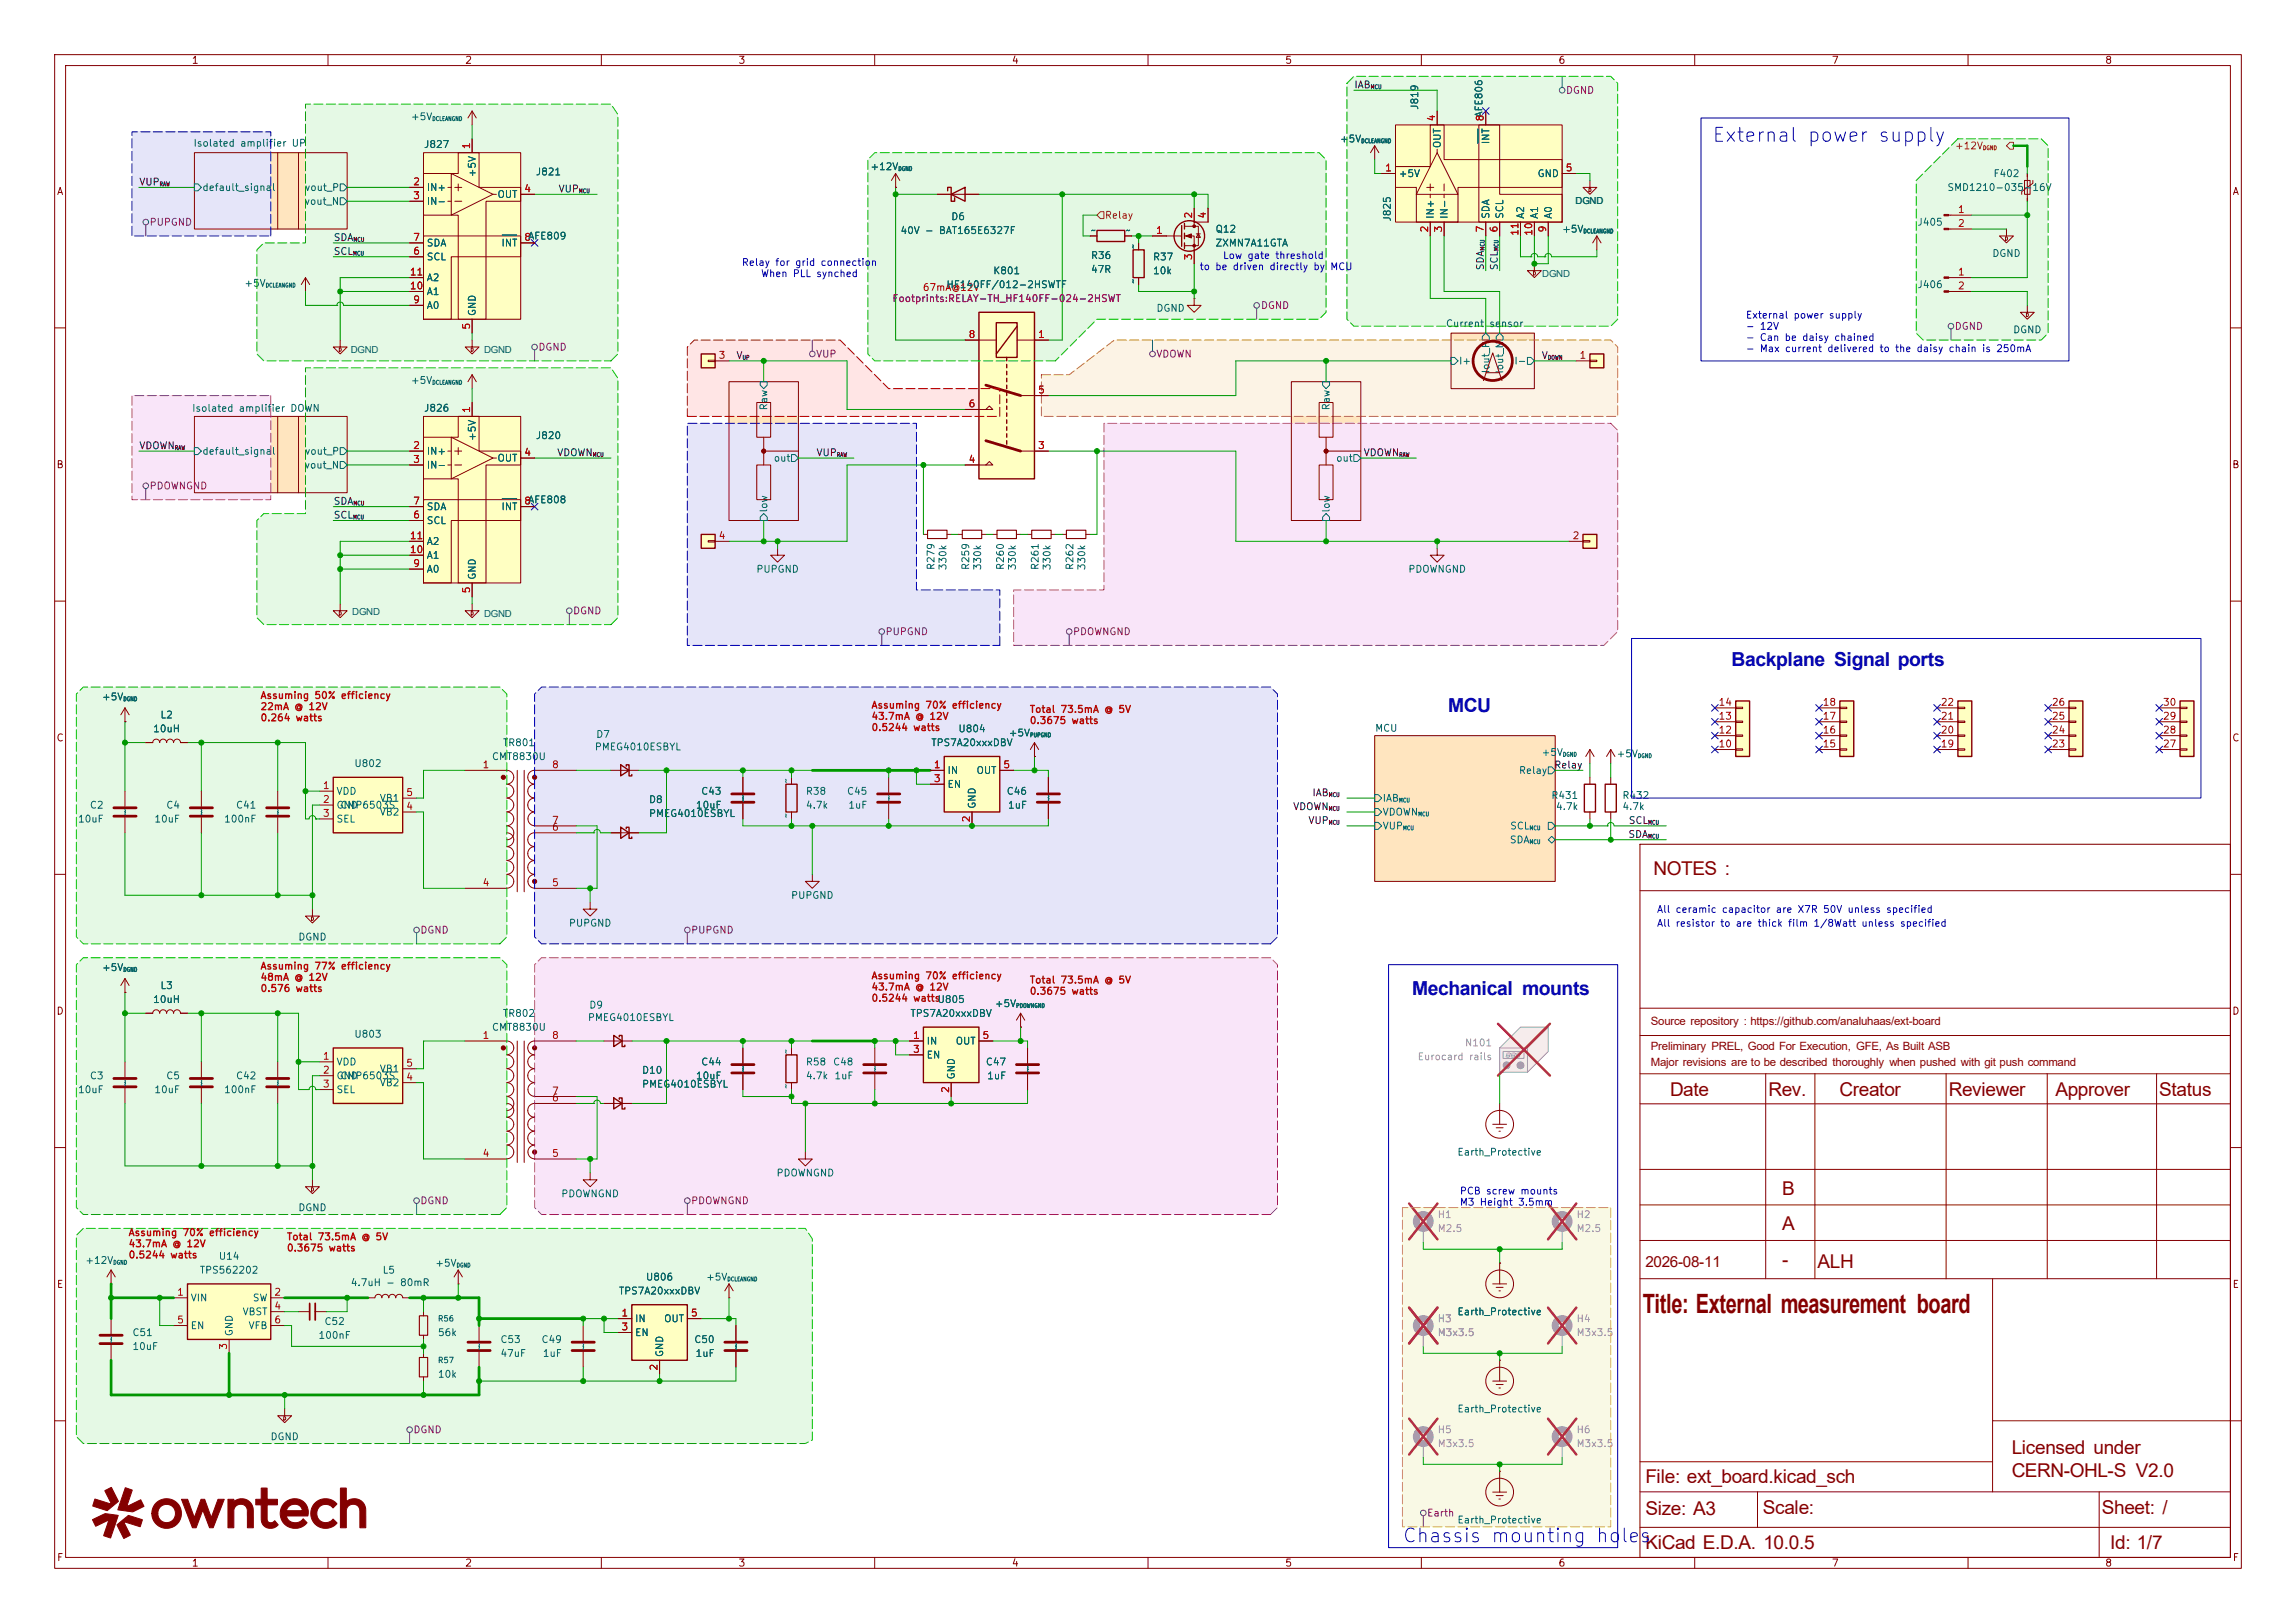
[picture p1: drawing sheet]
<svg xmlns="http://www.w3.org/2000/svg" width="420mm" height="297mm" viewBox="0 0 420 297" stroke-linecap="round" stroke-linejoin="round" font-family="sans-serif">
<defs><g id="words">
<text font-size="5.1" fill="#840000" x="270.4" y="71.2">A</text>
<text font-size="4.9" fill="#840000" x="300.5" y="240.4">Title: External measurement board</text>
<g font-size="3.5" fill="#0000c2">
<text x="316.7" y="121.9">Backplane Signal ports</text>
<text x="264.9" y="130.3">MCU</text>
<text x="258.3" y="182.1">Mechanical mounts</text>
</g>
<g font-size="3.5" fill="#840000">
<text x="302.5" y="160.1">NOTES :</text>
<text x="305.5" y="200.6">Date</text>
<text x="323.5" y="200.6">Rev.</text>
<text x="336.5" y="200.6">Creator</text>
<text x="356.5" y="200.6">Reviewer</text>
<text x="376" y="200.6">Approver</text>
<text x="395" y="200.6">Status</text>
<text x="326" y="218.6">B</text>
<text x="326" y="225.1">A</text>
<text x="326" y="231.6">-</text>
<text x="332.5" y="232.1">ALH</text>
<text x="368" y="266">Licensed under</text>
<text x="301" y="271.3">File: ext_board.kicad_sch</text>
<text x="368" y="270.2">CERN-OHL-S V2.0</text>
<text x="301" y="277.2">Size: A3</text>
<text x="322.5" y="277.1">Scale:</text>
<text x="384.5" y="277.1">Sheet: /</text>
<text x="301" y="283.5">KiCad E.D.A. 10.0.5</text>
<text x="386" y="283.5">Id: 1/7</text>
</g>
<text font-size="2.8" fill="#840000" x="301" y="231.9">2026-08-11</text>
<g font-size="2.5" fill="#0000c2">
<text x="313" y="26.6">External power supply</text>
<text x="256.4" y="282.9">Chassis mounting holes</text>
</g>
<g font-size="2.1" fill="#840000">
<text x="302" y="187.7">Source repository : https://github.com/analuhaas/ext-board</text>
<text x="302" y="195.2">Major revisions are to be described thoroughly when pushed with git push command</text>
<text x="302" y="192.2">Preliminary PREL, Good For Execution, GFE, As Built ASB</text>
</g>
<g font-size="1.8" fill="#006464">
<text x="288.2" y="37.4">DGND</text>
<text x="282.1" y="50.6">DGND</text>
<text x="64.2" y="64.6">DGND</text>
<text x="88.6" y="64.6">DGND</text>
<text x="64.4" y="112.6">DGND</text>
<text x="88.6" y="112.8">DGND</text>
</g>
<g font-size="1.3" fill="#840000">
<text x="35" y="12">1</text>
<text x="85" y="12">2</text>
<text x="135" y="12">3</text>
<text x="185" y="12">4</text>
<text x="235" y="12">5</text>
<text x="285" y="12">6</text>
<text x="335" y="12">7</text>
<text x="385" y="12">8</text>
<text x="10.3" y="36">A</text>
<text x="408.3" y="36">A</text>
<text x="10.2" y="86">B</text>
<text x="408.2" y="86">B</text>
<text x="10.2" y="136">C</text>
<text x="408.2" y="136">C</text>
<text x="10.2" y="186">D</text>
<text x="408.2" y="186">D</text>
<text x="10.3" y="236">E</text>
<text x="408.3" y="236">E</text>
<text x="10.3" y="286">F</text>
<text x="35" y="287">1</text>
<text x="85" y="287">2</text>
<text x="135" y="287">3</text>
<text x="185" y="287">4</text>
<text x="235" y="287">5</text>
<text x="285" y="287">6</text>
<text x="335" y="287">7</text>
<text x="385" y="287">8</text>
<text x="408.3" y="286">F</text>
</g>
<g font-size="1.3" fill="#0f0f0f">
<text x="247.6" y="16.5">IAB</text>
<text x="25.4" y="34.3">VUP</text>
<text x="102.1" y="35.5">VUP</text>
<text x="60.9" y="44.4">SDA</text>
<text x="60.9" y="47">SCL</text>
<text x="271.7" y="49.6" transform="rotate(-90 271.7 49.6)">SDA</text>
<text x="274.3" y="49.6" transform="rotate(-90 274.3 49.6)">SCL</text>
<text x="134.6" y="66">V</text>
<text x="281.9" y="66">V</text>
<text x="25.4" y="82.5">VDOWN</text>
<text x="101.8" y="83.8">VDOWN</text>
<text x="149.2" y="83.8">VUP</text>
<text x="249.3" y="83.8">VDOWN</text>
<text x="60.9" y="92.7">SDA</text>
<text x="60.9" y="95.2">SCL</text>
<text x="284.2" y="140.9">Relay</text>
<text x="236.4" y="148.6">VDOWN</text>
<text x="239.9" y="146">IAB</text>
<text x="239.2" y="151.1">VUP</text>
<text x="297.8" y="153.6">SDA</text>
<text x="297.8" y="151.1">SCL</text>
</g>
<g font-size="1.3" fill="#840084">
<text x="286.3" y="17.5">DGND</text>
<text x="27.3" y="41.6">PUPGND</text>
<text x="163.1" y="55.6">Footprints:RELAY-TH_HF140FF-024-2HSWT</text>
<text x="230.5" y="56.8">DGND</text>
<text x="98.4" y="64.5">DGND</text>
<text x="149.2" y="65.7">VUP</text>
<text x="211.4" y="65.7">VDOWN</text>
<text x="357.5" y="60.7">DGND</text>
<text x="27.3" y="89.9">PDOWNGND</text>
<text x="104.7" y="112.7">DGND</text>
<text x="161.9" y="116.5">PUPGND</text>
<text x="196.2" y="116.5">PDOWNGND</text>
<text x="76.8" y="171.1">DGND</text>
<text x="126.3" y="171.1">PUPGND</text>
<text x="76.8" y="220.7">DGND</text>
<text x="126.3" y="220.7">PDOWNGND</text>
<text x="75.5" y="262.6">DGND</text>
<text x="260.9" y="277.8">Earth</text>
</g>
<g font-size="1.3" fill="#006464">
<text x="75.1" y="22.3">+5V</text>
<text x="259.7" y="20.2" transform="rotate(-90 259.7 20.2)">J819</text>
<text x="271.5" y="21.6" transform="rotate(-90 271.5 21.6)">AFE806</text>
<text x="35.3" y="27.1">Isolated amplifier UP</text>
<text x="77.5" y="27.4">J827</text>
<text x="245" y="26.4">+5V</text>
<text x="263.9" y="27.2" transform="rotate(-90 263.9 27.2)">OUT</text>
<text x="272.7" y="26.5" transform="rotate(-90 272.7 26.5)">INT</text>
<text x="36.9" y="35.3">default_signal</text>
<text x="55.7" y="35.3">vout_P</text>
<text x="78" y="35.3">IN+</text>
<text x="87.3" y="32.5" transform="rotate(-90 87.3 32.5)">+5V</text>
<text x="97.9" y="32.4">J821</text>
<text x="159.1" y="31.4">+12V</text>
<text x="255.8" y="32.7">+5V</text>
<text x="281.1" y="32.7">GND</text>
<text x="356.1" y="35.3">SMD1210-035-16V</text>
<text x="364.5" y="32.7">F402</text>
<text x="55.6" y="37.8">vout_N</text>
<text x="78" y="37.8">IN-</text>
<text x="90.9" y="36.5">OUT</text>
<text x="173.9" y="40.6">D6</text>
<text x="254.7" y="40.7" transform="rotate(-90 254.7 40.7)">J825</text>
<text x="262.6" y="40.2" transform="rotate(-90 262.6 40.2)">IN+</text>
<text x="265.1" y="40.2" transform="rotate(-90 265.1 40.2)">IN-</text>
<text x="272.7" y="40.2" transform="rotate(-90 272.7 40.2)">SDA</text>
<text x="275.3" y="40.2" transform="rotate(-90 275.3 40.2)">SCL</text>
<text x="279.1" y="40.2" transform="rotate(-90 279.1 40.2)">A2</text>
<text x="281.6" y="40.2" transform="rotate(-90 281.6 40.2)">A1</text>
<text x="284.2" y="40.2" transform="rotate(-90 284.2 40.2)">A0</text>
<text x="350.6" y="41.6">J405</text>
<text x="78" y="48">SCL</text>
<text x="78" y="45.4">SDA</text>
<text x="91.6" y="45.4">INT</text>
<text x="96.5" y="44.1">AFE809</text>
<text x="164.6" y="43.1">40V - BAT165E6327F</text>
<text x="199.4" y="43.1">~</text>
<text x="199.5" y="47.7">R36</text>
<text x="205.8" y="43.1">~</text>
<text x="208.2" y="45.7" transform="rotate(-90 208.2 45.7)">~</text>
<text x="210.8" y="48">R37</text>
<text x="222.2" y="42.9">Q12</text>
<text x="222.2" y="45.4">ZXMN7A11GTA</text>
<text x="285.6" y="42.9">+5V</text>
<text x="364.3" y="47.3">DGND</text>
<text x="44.6" y="52.8">+5V</text>
<text x="78" y="51.8">A2</text>
<text x="173" y="53">HF140FF/012-2HSWTF</text>
<text x="181.6" y="50.5">K801</text>
<text x="199.5" y="50.2">47R</text>
<text x="208.2" y="52" transform="rotate(-90 208.2 52)">~</text>
<text x="210.8" y="50.5">10k</text>
<text x="350.6" y="53">J406</text>
<text x="78" y="56.8">A0</text>
<text x="78" y="54.3">A1</text>
<text x="87.3" y="57.9" transform="rotate(-90 87.3 57.9)">GND</text>
<text x="211.4" y="57.4">DGND</text>
<text x="264.4" y="60.2">Current</text>
<text x="272.3" y="60.2">sensor</text>
<text x="368.1" y="61.3">DGND</text>
<text x="75.1" y="70.6">+5V</text>
<text x="266.8" y="67">I+</text>
<text x="272.7" y="68.4" transform="rotate(-90 272.7 68.4)">Iout_P</text>
<text x="275.3" y="68.5" transform="rotate(-90 275.3 68.5)">Iout_N</text>
<text x="276.9" y="67">I-</text>
<text x="35" y="75.7">Isolated amplifier DOWN</text>
<text x="77.5" y="75.6">J826</text>
<text x="140.7" y="75.2" transform="rotate(-90 140.7 75.2)">Raw</text>
<text x="243.5" y="75.2" transform="rotate(-90 243.5 75.2)">Raw</text>
<text x="36.9" y="83.5">default_signal</text>
<text x="55.7" y="83.5">vout_P</text>
<text x="78" y="83.5">IN+</text>
<text x="87.3" y="80.8" transform="rotate(-90 87.3 80.8)">+5V</text>
<text x="97.9" y="80.7">J820</text>
<text x="55.6" y="86.1">vout_N</text>
<text x="78" y="86.1">IN-</text>
<text x="90.9" y="84.8">OUT</text>
<text x="141.4" y="84.8">out</text>
<text x="244.3" y="84.8">out</text>
<text x="78" y="93.7">SDA</text>
<text x="91.6" y="93.7">INT</text>
<text x="96.5" y="92.4">AFE808</text>
<text x="140.7" y="93.9" transform="rotate(-90 140.7 93.9)">low</text>
<text x="243.5" y="93.9" transform="rotate(-90 243.5 93.9)">low</text>
<text x="78" y="96.2">SCL</text>
<text x="78" y="100">A2</text>
<text x="78" y="105.1">A0</text>
<text x="78" y="102.6">A1</text>
<text x="87.3" y="106.2" transform="rotate(-90 87.3 106.2)">GND</text>
<text x="138.2" y="105.1">PUPGND</text>
<text x="171.2" y="104.4" transform="rotate(-90 171.2 104.4)">R279</text>
<text x="173.4" y="104.5" transform="rotate(-90 173.4 104.5)">330k</text>
<text x="177.6" y="104.4" transform="rotate(-90 177.6 104.4)">R259</text>
<text x="179.8" y="104.5" transform="rotate(-90 179.8 104.5)">330k</text>
<text x="183.9" y="104.4" transform="rotate(-90 183.9 104.4)">R260</text>
<text x="186.1" y="104.5" transform="rotate(-90 186.1 104.5)">330k</text>
<text x="190.3" y="104.4" transform="rotate(-90 190.3 104.4)">R261</text>
<text x="192.5" y="104.5" transform="rotate(-90 192.5 104.5)">330k</text>
<text x="196.6" y="104.4" transform="rotate(-90 196.6 104.4)">R262</text>
<text x="198.8" y="104.5" transform="rotate(-90 198.8 104.5)">330k</text>
<text x="257.5" y="105.1">PDOWNGND</text>
<text x="18.6" y="128.5">+5V</text>
<text x="29.2" y="131.8">L2</text>
<text x="27.9" y="134.3">10uH</text>
<text x="91.9" y="136.9">TR801</text>
<text x="108.7" y="137.6">PMEG4010ESBYL</text>
<text x="109" y="135.3">D7</text>
<text x="170.2" y="136.9">TPS7A20xxxDBV</text>
<text x="175.2" y="134.3">U804</text>
<text x="184.4" y="135.1">+5V</text>
<text x="251.4" y="134.2">MCU</text>
<text x="64.7" y="140.7">U802</text>
<text x="89.9" y="139.4">CMT8830U</text>
<text x="144.7" y="143.5" transform="rotate(-90 144.7 143.5)">~</text>
<text x="173.2" y="141.9">IN</text>
<text x="178.5" y="141.9">OUT</text>
<text x="277.7" y="141.9">Relay</text>
<text x="281.9" y="138.6">+5V</text>
<text x="295.6" y="138.9">+5V</text>
<text x="16.3" y="148.3">C2</text>
<text x="23.8" y="149" transform="rotate(-90 23.8 149)">~</text>
<text x="30.3" y="148.3">C4</text>
<text x="37.8" y="149" transform="rotate(-90 37.8 149)">~</text>
<text x="43.1" y="148.3">C41</text>
<text x="51.8" y="149" transform="rotate(-90 51.8 149)">~</text>
<text x="61.4" y="145.7">VDD</text>
<text x="61.4" y="148.3">GND</text>
<text x="62.2" y="148.3">CMP6503S</text>
<text x="69.4" y="149.6">VB2</text>
<text x="69.4" y="147">VB1</text>
<text x="118.6" y="147.3">D8</text>
<text x="118.6" y="149.8">PMEG4010ESBYL</text>
<text x="127.2" y="148.3">10uF</text>
<text x="128.2" y="145.7">C43</text>
<text x="136.9" y="146.4" transform="rotate(-90 136.9 146.4)">~</text>
<text x="144.7" y="149.8" transform="rotate(-90 144.7 149.8)">~</text>
<text x="147.3" y="145.7">R38</text>
<text x="147.3" y="148.3">4.7k</text>
<text x="154.8" y="145.7">C45</text>
<text x="155.1" y="148.3">1uF</text>
<text x="163.5" y="146.4" transform="rotate(-90 163.5 146.4)">~</text>
<text x="173.2" y="144.5">EN</text>
<text x="178.8" y="148.1" transform="rotate(-90 178.8 148.1)">GND</text>
<text x="184" y="145.7">C46</text>
<text x="184.3" y="148.3">1uF</text>
<text x="192.7" y="146.4" transform="rotate(-90 192.7 146.4)">~</text>
<text x="252.8" y="147">IAB</text>
<text x="252.8" y="149.6">VDOWN</text>
<text x="283.7" y="146.5">R431</text>
<text x="284.5" y="148.5">4.7k</text>
<text x="296.7" y="146.5">R432</text>
<text x="296.7" y="148.5">4.7k</text>
<text x="14.2" y="150.8">10uF</text>
<text x="28.1" y="150.8">10uF</text>
<text x="40.9" y="150.8">100nF</text>
<text x="61.4" y="150.8">SEL</text>
<text x="252.8" y="152.1">VUP</text>
<text x="276.1" y="154.6">SDA</text>
<text x="276.1" y="152.1">SCL</text>
<text x="144.6" y="164.8">PUPGND</text>
<text x="54.5" y="172.4">DGND</text>
<text x="104" y="169.9">PUPGND</text>
<text x="18.6" y="178">+5V</text>
<text x="27.9" y="183.8">10uH</text>
<text x="29.2" y="181.3">L3</text>
<text x="107.7" y="184.9">D9</text>
<text x="171.4" y="183.8">U805</text>
<text x="181.9" y="184.6">+5V</text>
<text x="64.7" y="190.2">U803</text>
<text x="89.9" y="188.9">CMT8830U</text>
<text x="91.9" y="186.4">TR802</text>
<text x="107.4" y="187.1">PMEG4010ESBYL</text>
<text x="166.4" y="186.4">TPS7A20xxxDBV</text>
<text x="169.4" y="191.5">IN</text>
<text x="174.7" y="191.5">OUT</text>
<text x="16.3" y="197.8">C3</text>
<text x="30.3" y="197.8">C5</text>
<text x="43.1" y="197.8">C42</text>
<text x="61.4" y="195.3">VDD</text>
<text x="61.4" y="197.8">GND</text>
<text x="62.2" y="197.8">CMP6503S</text>
<text x="69.4" y="196.5">VB1</text>
<text x="117.3" y="196.8">D10</text>
<text x="127.2" y="197.8">10uF</text>
<text x="128.2" y="195.3">C44</text>
<text x="136.9" y="196" transform="rotate(-90 136.9 196)">~</text>
<text x="144.7" y="193" transform="rotate(-90 144.7 193)">~</text>
<text x="147.3" y="195.3">R58</text>
<text x="147.3" y="197.8">4.7k</text>
<text x="152.3" y="195.3">C48</text>
<text x="152.5" y="197.8">1uF</text>
<text x="161" y="196" transform="rotate(-90 161 196)">~</text>
<text x="169.4" y="194">EN</text>
<text x="175" y="197.6" transform="rotate(-90 175 197.6)">GND</text>
<text x="180.2" y="195.3">C47</text>
<text x="180.5" y="197.8">1uF</text>
<text x="188.9" y="196" transform="rotate(-90 188.9 196)">~</text>
<text x="14.2" y="200.4">10uF</text>
<text x="23.8" y="198.5" transform="rotate(-90 23.8 198.5)">~</text>
<text x="28.1" y="200.4">10uF</text>
<text x="37.8" y="198.5" transform="rotate(-90 37.8 198.5)">~</text>
<text x="40.9" y="200.4">100nF</text>
<text x="51.8" y="198.5" transform="rotate(-90 51.8 198.5)">~</text>
<text x="61.4" y="200.4">SEL</text>
<text x="69.4" y="199.1">VB2</text>
<text x="117.3" y="199.3">PMEG4010ESBYL</text>
<text x="144.7" y="199.3" transform="rotate(-90 144.7 199.3)">~</text>
<text x="141.9" y="215.6">PDOWNGND</text>
<text x="266.5" y="211.8">Earth_Protective</text>
<text x="54.5" y="221.9">DGND</text>
<text x="102.6" y="219.4">PDOWNGND</text>
<text x="15.5" y="231.6">+12V</text>
<text x="36.4" y="233.4">TPS562202</text>
<text x="39.9" y="230.8">U14</text>
<text x="69.9" y="233.4">L5</text>
<text x="79.5" y="232.1">+5V</text>
<text x="34.8" y="238.5">VIN</text>
<text x="46.1" y="238.5">SW</text>
<text x="64.1" y="235.7">4.7uH - 80mR</text>
<text x="113.1" y="237.2">TPS7A20xxxDBV</text>
<text x="118" y="234.6">U806</text>
<text x="129" y="234.6">+5V</text>
<text x="21.3" y="245.5" transform="rotate(-90 21.3 245.5)">~</text>
<text x="24.1" y="244.8">C51</text>
<text x="34.8" y="243.5">EN</text>
<text x="42.9" y="244.6" transform="rotate(-90 42.9 244.6)">GND</text>
<text x="44.3" y="241">VBST</text>
<text x="45.3" y="243.5">VFB</text>
<text x="58.2" y="245.3">100nF</text>
<text x="59.2" y="242.8">C52</text>
<text x="80" y="244.8">56k</text>
<text x="116.1" y="242.3">IN</text>
<text x="116.1" y="244.8">EN</text>
<text x="121.4" y="242.3">OUT</text>
<text x="266.5" y="241">Earth_Protective</text>
<text x="24.1" y="247.3">10uF</text>
<text x="88.6" y="246.8" transform="rotate(-90 88.6 246.8)">~</text>
<text x="91.4" y="246.1">C53</text>
<text x="91.4" y="248.6">47uF</text>
<text x="98.9" y="246.1">C49</text>
<text x="99.2" y="248.6">1uF</text>
<text x="107.6" y="246.8" transform="rotate(-90 107.6 246.8)">~</text>
<text x="121.6" y="248.4" transform="rotate(-90 121.6 248.4)">GND</text>
<text x="126.9" y="246.1">C50</text>
<text x="127.1" y="248.6">1uF</text>
<text x="135.6" y="246.8" transform="rotate(-90 135.6 246.8)">~</text>
<text x="80" y="252.4">10k</text>
<text x="49.4" y="263.9">DGND</text>
<text x="266.5" y="258.8">Earth_Protective</text>
<text x="266.5" y="279.1">Earth_Protective</text>
</g>
<g font-size="1.3" fill="#a90000">
<text x="262.8" y="22.3" transform="rotate(-90 262.8 22.3)">4</text>
<text x="271.7" y="22.3" transform="rotate(-90 271.7 22.3)">8</text>
<text x="86.3" y="27.4" transform="rotate(-90 86.3 27.4)">1</text>
<text x="75.5" y="34.2">2</text>
<text x="95.8" y="35.5">4</text>
<text x="253.3" y="31.7">1</text>
<text x="286.3" y="31.7">5</text>
<text x="75.5" y="36.7">3</text>
<text x="218.4" y="40.1" transform="rotate(-90 218.4 40.1)">2</text>
<text x="220.9" y="40.1" transform="rotate(-90 220.9 40.1)">4</text>
<text x="358" y="39.3">1</text>
<text x="358" y="41.8">2</text>
<text x="75.5" y="46.9">6</text>
<text x="75.5" y="44.4">7</text>
<text x="95.8" y="44.4">8</text>
<text x="211.4" y="43.1">1</text>
<text x="218.4" y="47.7" transform="rotate(-90 218.4 47.7)">3</text>
<text x="261.5" y="42.6" transform="rotate(-90 261.5 42.6)">2</text>
<text x="264.1" y="42.6" transform="rotate(-90 264.1 42.6)">3</text>
<text x="271.7" y="42.6" transform="rotate(-90 271.7 42.6)">7</text>
<text x="274.2" y="42.6" transform="rotate(-90 274.2 42.6)">6</text>
<text x="278" y="43.2" transform="rotate(-90 278 43.2)">11</text>
<text x="280.6" y="43.2" transform="rotate(-90 280.6 43.2)">10</text>
<text x="283.1" y="42.6" transform="rotate(-90 283.1 42.6)">9</text>
<text x="74.9" y="53.3">10</text>
<text x="74.9" y="50.7">11</text>
<text x="358" y="50.7">1</text>
<text x="358" y="53.3">2</text>
<text x="75.5" y="55.8">9</text>
<text x="86.3" y="60.4" transform="rotate(-90 86.3 60.4)">5</text>
<text x="131.3" y="66">3</text>
<text x="177.1" y="62.1">8</text>
<text x="189.8" y="62.1">1</text>
<text x="288.8" y="66">1</text>
<text x="86.3" y="75.7" transform="rotate(-90 86.3 75.7)">1</text>
<text x="177.1" y="74.8">6</text>
<text x="189.8" y="72.3">5</text>
<text x="75.5" y="82.5">2</text>
<text x="95.8" y="83.7">4</text>
<text x="189.8" y="82.5">3</text>
<text x="75.5" y="85">3</text>
<text x="177.1" y="85">4</text>
<text x="75.5" y="95.2">6</text>
<text x="75.5" y="92.6">7</text>
<text x="95.8" y="92.6">8</text>
<text x="74.9" y="101.5">10</text>
<text x="74.9" y="99">11</text>
<text x="131.3" y="99">4</text>
<text x="287.6" y="99">2</text>
<text x="75.5" y="104.1">9</text>
<text x="86.3" y="108.7" transform="rotate(-90 86.3 108.7)">5</text>
<text x="314.3" y="132">13</text>
<text x="314.3" y="129.5">14</text>
<text x="333.3" y="132">17</text>
<text x="333.3" y="129.5">18</text>
<text x="354.9" y="132">21</text>
<text x="354.9" y="129.5">22</text>
<text x="375.2" y="132">25</text>
<text x="375.2" y="129.5">26</text>
<text x="395.5" y="132">29</text>
<text x="395.5" y="129.5">30</text>
<text x="314.3" y="137.1">10</text>
<text x="314.3" y="134.5">12</text>
<text x="333.3" y="137.1">15</text>
<text x="333.3" y="134.5">16</text>
<text x="354.9" y="137.1">19</text>
<text x="354.9" y="134.5">20</text>
<text x="375.2" y="137.1">23</text>
<text x="375.2" y="134.5">24</text>
<text x="395.5" y="137.1">27</text>
<text x="395.5" y="134.5">28</text>
<text x="88.2" y="140.9">1</text>
<text x="100.9" y="140.9">8</text>
<text x="170.7" y="140.9">1</text>
<text x="170.7" y="143.4">3</text>
<text x="183.4" y="140.9">5</text>
<text x="59" y="144.7">1</text>
<text x="59" y="147.2">2</text>
<text x="59" y="149.8">3</text>
<text x="74.2" y="148.5">4</text>
<text x="74.2" y="146">5</text>
<text x="100.9" y="152.3">6</text>
<text x="100.9" y="151">7</text>
<text x="177.7" y="150.6" transform="rotate(-90 177.7 150.6)">2</text>
<text x="88.2" y="162.5">4</text>
<text x="100.9" y="162.5">5</text>
<text x="88.2" y="190.4">1</text>
<text x="100.9" y="190.4">8</text>
<text x="166.9" y="190.4">1</text>
<text x="179.6" y="190.4">5</text>
<text x="59" y="194.2">1</text>
<text x="59" y="196.8">2</text>
<text x="74.2" y="195.5">5</text>
<text x="166.9" y="193">3</text>
<text x="59" y="199.3">3</text>
<text x="74.2" y="198">4</text>
<text x="100.9" y="201.8">6</text>
<text x="100.9" y="200.6">7</text>
<text x="173.9" y="200.1" transform="rotate(-90 173.9 200.1)">2</text>
<text x="88.2" y="212">4</text>
<text x="100.9" y="212">5</text>
<text x="32.3" y="237.4">1</text>
<text x="50.1" y="237.4">2</text>
<text x="50.1" y="239.9">4</text>
<text x="32.3" y="242.5">5</text>
<text x="50.1" y="242.5">6</text>
<text x="113.6" y="241.2">1</text>
<text x="113.6" y="243.8">3</text>
<text x="126.3" y="241.2">5</text>
<text x="41.8" y="247.1" transform="rotate(-90 41.8 247.1)">3</text>
<text x="120.6" y="250.9" transform="rotate(-90 120.6 250.9)">2</text>
</g>
<g font-size="1.3" fill="#725600">
<text x="357.5" y="27.6">+12V</text>
<text x="202" y="40.3">Relay</text>
</g>
<g font-size="1.3" fill="#0000c2">
<text x="223.6" y="47.7">Low gate threshold</text>
<text x="135.6" y="49">Relay for grid connection</text>
<text x="139.1" y="51">When PLL synched</text>
<text x="219.3" y="49.7">to be driven directly by</text>
<text x="243.2" y="49.7">MCU</text>
<text x="319.3" y="58.6">External power supply</text>
<text x="319.3" y="60.7">- 12V</text>
<text x="319.3" y="62.7">- Can be daisy chained</text>
<text x="319.3" y="64.7">- Max current delivered to the daisy chain is 250mA</text>
<text x="303" y="167.4">All ceramic capacitor are X7R 50V unless specified</text>
<text x="303" y="169.9">All resistor to are thick film 1/8Watt unless specified</text>
<text x="266.9" y="218.9">PCB screw mounts</text>
<text x="266.9" y="220.9">M3 Height 3.5mm</text>
</g>
<g font-size="1.3" fill="#c20000">
<text x="168.7" y="53.5">67mA@12V</text>
<text x="47.5" y="128.2">Assuming 50% efficiency</text>
<text x="47.5" y="130.2">22mA @ 12V</text>
<text x="159.3" y="130">Assuming 70% efficiency</text>
<text x="188.3" y="130.8">Total 73.5mA @ 5V</text>
<text x="47.5" y="132.3">0.264 watts</text>
<text x="159.3" y="132">43.7mA @ 12V</text>
<text x="159.3" y="134.1">0.5244 watts</text>
<text x="188.3" y="132.8">0.3675 watts</text>
<text x="47.5" y="177.7">Assuming 77% efficiency</text>
<text x="47.5" y="179.8">48mA @ 12V</text>
<text x="159.3" y="179.5">Assuming 70% efficiency</text>
<text x="47.5" y="181.8">0.576 watts</text>
<text x="159.3" y="181.6">43.7mA @ 12V</text>
<text x="159.3" y="183.6">0.5244 watts</text>
<text x="188.3" y="180.3">Total 73.5mA @ 5V</text>
<text x="188.3" y="182.3">0.3675 watts</text>
<text x="23.4" y="226.5">Assuming 70% efficiency</text>
<text x="52.4" y="227.3">Total 73.5mA @ 5V</text>
<text x="23.4" y="228.5">43.7mA @ 12V</text>
<text x="23.4" y="230.6">0.5244 watts</text>
<text x="52.4" y="229.3">0.3675 watts</text>
</g>
<g font-size="1.3" fill="#989898">
<text x="267.9" y="191.8">N101</text>
<text x="259.2" y="194.3">Eurocard rails</text>
<text x="262.9" y="223.2">H1</text>
<text x="262.9" y="225.8">M2.5</text>
<text x="288.3" y="223.2">H2</text>
<text x="288.3" y="225.8">M2.5</text>
<text x="262.9" y="242.3">H3</text>
<text x="262.9" y="244.8">M3x3.5</text>
<text x="288.3" y="242.3">H4</text>
<text x="288.3" y="244.8">M3x3.5</text>
<text x="262.9" y="262.6">H5</text>
<text x="288.3" y="262.6">H6</text>
<text x="262.9" y="265.1">M3x3.5</text>
<text x="288.3" y="265.1">M3x3.5</text>
</g>
<g font-size="1" fill="#006464">
<text x="80" y="242.1">R56</text>
<text x="80" y="249.7">R57</text>
</g>
<g font-size=".8" fill="#0f0f0f">
<text x="250.7" y="16.5">MCU</text>
<text x="29.1" y="34.3">RAW</text>
<text x="105.8" y="35.5">MCU</text>
<text x="64.5" y="47">MCU</text>
<text x="64.6" y="44.4">MCU</text>
<text x="271.8" y="45.9" transform="rotate(-90 271.8 45.9)">MCU</text>
<text x="274.3" y="46" transform="rotate(-90 274.3 46)">MCU</text>
<text x="135.7" y="66">UP</text>
<text x="283.1" y="66">DOWN</text>
<text x="31.9" y="82.5">RAW</text>
<text x="108.4" y="83.8">MCU</text>
<text x="153" y="83.8">RAW</text>
<text x="255.9" y="83.8">RAW</text>
<text x="64.5" y="95.2">MCU</text>
<text x="64.6" y="92.7">MCU</text>
<text x="243" y="146">MCU</text>
<text x="243" y="148.6">MCU</text>
<text x="243" y="151.1">MCU</text>
<text x="301.4" y="153.6">MCU</text>
<text x="301.4" y="151.1">MCU</text>
</g>
<g font-size=".8" fill="#006464">
<text x="79" y="22.3">DCLEANGND</text>
<text x="248.9" y="26.4">DCLEANGND</text>
<text x="164.3" y="31.5">DGND</text>
<text x="289.6" y="42.9">DCLEANGND</text>
<text x="48.5" y="52.8">DCLEANGND</text>
<text x="79" y="70.6">DCLEANGND</text>
<text x="22.5" y="128.5">DGND</text>
<text x="188.3" y="135.1">PUPGND</text>
<text x="285.8" y="138.6">DGND</text>
<text x="299.5" y="138.9">DGND</text>
<text x="255.8" y="147">MCU</text>
<text x="259.3" y="149.6">MCU</text>
<text x="256.6" y="152.1">MCU</text>
<text x="279.7" y="152.1">MCU</text>
<text x="279.7" y="154.6">MCU</text>
<text x="22.5" y="178">DGND</text>
<text x="185.8" y="184.6">PDOWNGND</text>
<text x="20.6" y="231.6">DGND</text>
<text x="83.4" y="232.1">DGND</text>
<text x="133" y="234.7">DCLEANGND</text>
</g>
<text font-size=".8" fill="#725600" x="362.7" y="27.6">DGND</text>
<g font-size=".6" fill="#840000">
<text x="290.5" y="35.3">D</text>
<text x="366.7" y="44.2">D</text>
<text x="280.3" y="50.5">D</text>
<text x="370.5" y="58.1">D</text>
<text x="61.9" y="64.5">D</text>
<text x="86" y="64.5">D</text>
<text x="61.9" y="112.7">D</text>
<text x="86" y="112.7">D</text>
<text x="56.8" y="168.6">D</text>
<text x="56.8" y="218.2">D</text>
<text x="51.7" y="260.1">D</text>
</g>
</g></defs>
<g fill="none" stroke="#840000" stroke-width=".18">
<path d="M10 10h400v277h-400zM12 12h396v273h-396zM60 10v2M110 10v2M160 10v2M210 10v2M260 10v2M310 10v2M360 10v2M10 60h2M408 60h2M10 110h2"/>
<path d="M408 110h2M10 160h2M300 154.5h108v130.5h-108zM408 160h2M300 163h108M300 196.5h108M300 189.5h108M300 184.5h108M323 196.5v37.5M332 196.5v37.5M356 196.5v37.5M374.5 196.5v37.5"/>
<path d="M394.5 196.5v37.5M10 210h2M300 202h108M300 214h108M408 210h2M300 220.5h108M300 234h108M300 227h108M364.5 234v39M364.5 260h45.5M10 260h2M300 267.5h64.5"/>
<path d="M300 279.5h108M300 273h108M321.5 273v6.5M384 273v12M60 285v2M110 285v2M160 285v2M210 285v2M260 285v2M310 285v2M360 285v2"/>
</g>
<g fill="#ffe5bf" stroke="#ffe5bf" stroke-width=".18">
<path d="M133.3 69.9h12.7v25.4h-12.7z"/>
<path d="M35.6 76.2h27.9v14h-27.9z"/>
<path d="M236.2 69.9h12.7v25.4h-12.7z"/>
<path d="M265.4 61h15.3v10.1h-15.3z"/>
<path d="M251.5 134.6h33v26.7h-33z"/>
<path d="M35.6 27.9h27.9v14h-27.9z"/>
</g>
<path d="M256.5 221h38.1v58.4h-38.1z" fill="#f9f9e5"/>
<path d="M127 62.2h26.7l8.9 8.9h20.3v5.1h-57.2v-12.7z" fill="#ffe5e5"/>
<path d="M97.8 176.5l1.3-1.2h133.3l1.3 1.2v44.5l-1.3 1.2h-133.3l-1.3-1.2z" fill="#f9e5f9"/>
<path d="M15.2 125.7h76.2l1.3 1.3v44.5l-1.3 1.2h-76.2l-1.2-1.2v-44.5z" fill="#e5f9e5"/>
<path d="M201.9 77.5h92.7l1.3 1.2v36.9l-2.5 2.5h-108v-10.1h16.5z" fill="#f9e5f9"/>
<path d="M24.1 24.1h25.4v19.1h-25.4z" fill="#e5e5f9"/>
<path d="M190.5 68.6h5.1l8.2-6.4h90.8l1.3 1.3v12.7h-105.4z" fill="#fcf3e5"/>
<path d="M158.7 29.2l1.3-1.3h81.3l1.3 1.3v28l-1.3 1.2h-40.6l-7.7 7.6h-33l-1.3-1.2z" fill="#e3f8e3"/>
<g fill="#e5f9e5">
<path d="M55.9 19.1h55.9l1.2 1.9v43.8l-1.2 1.2h-63.5l-1.3-1.2v-19.1l1.3-1.2h7.6z"/>
<path d="M350.5 33l7.6-7.6h15.3l1.2 1.3v34.3l-1.2 1.2h-21.6l-1.3-1.2z"/>
<path d="M246.4 15.2l1.2-1.2h47l1.3 1.2v43.2l-1.3 1.3h-47l-1.2-1.3z"/>
<path d="M15.2 224.8h132.1l1.3 1.9v36.8l-1.3 .7h-132.1l-1.2-1.3v-36.8z"/>
<path d="M14 176.5l1.2-1.2h76.2l1.3 1.2v44.5l-1.3 1.2h-76.2l-1.2-1.2z"/>
</g>
<path d="M24.1 72.4h25.4v19h-25.4z" fill="#f9e5f9"/>
<g fill="#e5e5f9">
<path d="M99.1 125.7h133.3l1.3 1.3v44.5l-1.3 1.2h-133.3l-1.3-1.2v-44.5z"/>
<path d="M125.7 77.5h41.9v30.5h15.3v10.1h-57.2z"/>
</g>
<path d="M55.9 67.3h55.9l1.2 1.9v43.8l-1.2 1.3h-63.5l-1.3-1.3v-17.7l1.3-1.3h7.6z" fill="#e5f9e5"/>
<g fill="#840000" stroke="#840000" stroke-width=".18">
<path d="M216.9 43.2l1-.4v.8z"/>
<circle cx="139.7" cy="82.6" r=".36"/>
<circle cx="242.6" cy="82.6" r=".36"/>
<circle cx="218.4" cy="41.4" r=".25"/>
<circle cx="218.4" cy="45" r=".25"/>
</g>
<g fill="none" stroke="#840000" stroke-width=".18">
<path d="M35.6 27.9h27.9v14h-27.9zM171.4 35.6h7.7M218.4 38.1v2.5M221 38.1v2.5h-2.6v.8M210.8 43.2h5.4M216.7 41.4h2.5v3.6h-2.5M216.7 43.2h1.7v5.1M218.8 42.8h.8M219.2 42.8l.4 .6h-.8zM35.6 76.2h27.9v14h-27.9zM133.3 69.9h12.7v25.4h-12.7zM236.2 69.9h12.7v25.4h-12.7z"/>
<path d="M265.4 61h15.3v10.1h-15.3zM251.5 134.6h33v26.7h-33zM57.1 166.4v1.2h1.3l-1.3 1.3-1.2-1.3h1.2M273 205.7h2.6M273.7 206.4h1.3M274.2 207h.2M274.3 201.9v3.8"/>
<circle cx="274.3" cy="205.7" r="2.54"/>
</g>
<g fill="none" stroke="#006464" stroke-width=".18">
<path d="M35.6 33.7h.6l.6 .6-.6 .6h-.6zM62.2 36.2h.7l.6 .6-.6 .7h-.7zM62.2 33.7h.7l.6 .6-.6 .6h-.7zM139.1 69.9h1.2v.6l-.6 .6-.6-.6zM241.9 69.9h1.3v.6l-.6 .6-.7-.6zM265.4 65.4h.7l.6 .6-.6 .7h-.7zM271.8 61l.6 .6v.6h-1.3v-.6zM274.3 61l.7 .6v.6h-1.3v-.6zM279.4 65.4h.6l.7 .6-.7 .7h-.6zM35.6 81.9h.6l.6 .7-.6 .6h-.6zM62.2 84.5h.7l.6 .6-.6 .6h-.7zM62.2 81.9h.7l.6 .7-.6 .6h-.7z"/>
<path d="M139.7 94l.6 .6v.7h-1.2v-.7zM144.8 83.2h.6l.6 .6-.6 .7h-.6zM241.9 94.6l.7-.6 .6 .6v.7h-1.3zM247.6 83.2h.7l.6 .6-.6 .7h-.7zM251.5 145.4h.6l.6 .7-.6 .6h-.6zM251.5 148h.6l.6 .6-.6 .6h-.6zM251.5 150.5h.6l.6 .6-.6 .7h-.6zM283.2 150.5h.6l.7 .6-.7 .7h-.6zM283.2 153.7l.6-.7 .7 .7-.7 .6zM283.2 140.3h.6l.7 .7-.7 .6h-.6z"/>
</g>
<g fill="none" stroke="#840000" stroke-width=".25">
<path d="M173.4 34.9v-.6h.6v2.5h.6v-.6M174 35.6l2.5-1.3v2.5zM216.2 41.3v3.8M216.7 40.9v1M216.7 42.7v1M216.7 44.5v1"/>
<circle cx="217.6" cy="43.2" r="2.79"/>
</g>
<path d="M358.1 128.3h2.6v10.1h-2.6z" fill="#ffffc2"/>
<path d="M354.3 137.2h3.8M354.3 134.6h3.8M354.3 132.1h3.8M354.3 129.5h3.8M358.1 129.4h1.3v.3h-1.3zM358.1 132h1.3v.2h-1.3zM358.1 134.5h1.3v.2h-1.3zM358.1 137h1.3v.3h-1.3z" fill="none" stroke="#840000" stroke-width=".18"/>
<path d="M358.1 128.3h2.6v10.1h-2.6z" fill="none" stroke="#840000" stroke-width=".25"/>
<path d="M289.6 97.8h2.5v2.5h-2.5z" fill="#ffffc2"/>
<path d="M200.7 42.2h5v2h-5zM289.6 97.8h2.5v2.5h-2.5z" fill="none" stroke="#840000" stroke-width=".25"/>
<g fill="none" stroke="#840000" stroke-width=".18">
<path d="M251.5 26.7l-.8 1.2M251.5 26.7l.7 1.2M251.5 26.7v2.5M199.4 43.2h1.3M205.7 43.2h1.3M292.1 43.2l-.8 1.3M292.1 43.2l.8 1.3M292.1 43.2v2.5M287 99.1h2.6M289.6 98.9h1.2v.3h-1.2zM107.9 214.6v1.3h-1.2l1.2 1.3 1.3-1.3h-1.3M273 234.9h2.6"/>
<path d="M273.7 235.6h1.3M274.2 236.2h.2M274.3 231.1h.1M274.3 231.1v3.8"/>
<circle cx="274.3" cy="234.9" r="2.54"/>
</g>
<circle cx="260.4" cy="242.6" r="1.27" fill="none" stroke="#a1a1a1" stroke-width="1.3"/>
<path d="M260.3 243.8v2.6" fill="none" stroke="#a1a1a1" stroke-width=".18"/>
<path d="M257.8 239.3l5.1 6.5M262.9 239.3l-5.1 6.5" fill="none" stroke="#e12e31" stroke-width=".46"/>
<path d="M179.1 57.2h10.1v30.4h-10.1z" fill="#ffffc2"/>
<g fill="none" stroke="#840000" stroke-width=".25">
<path d="M179.1 57.2h10.1v30.4h-10.1zM182.2 59.1h3.9v6.3h-3.9zM186.1 59.7l-3.9 5.1M184.1 65.4v.6M184.1 66.7v.6M184.1 67.9v.7M184.1 69.2v.7M184.1 70.5v.6M184.1 71.8v.6M184.1 73v.7M184.1 74.3v.6M184.1 75.6v.6"/>
<path d="M184.1 76.8v.7M184.1 78.1v.6M184.1 79.4v.6M184.1 80.6v.7"/>
</g>
<path d="M218.4 54.6v1.3h1.3l-1.3 1.3-1.2-1.3h1.2M218.4 54.6h.1M176.5 74.9h5.1l-.6-.6-.7 .6M176.5 62.2h5.7M186.1 62.2h5.7M186.7 72.4h5.1M176.5 85.1h5.1l-.6-.6-.7 .6M186.7 82.6h5.1" fill="none" stroke="#840000" stroke-width=".18"/>
<path d="M180.3 70.5l6.4 1.9M180.3 80.6l6.4 2" fill="none" stroke="#840000" stroke-width=".51"/>
<path d="M77.5 27.9h17.7v30.5h-17.7z" fill="#ffffc2"/>
<g fill="none" stroke="#840000" stroke-width=".18">
<path d="M77.5 27.9h17.7v30.5h-17.7zM81.9 34.3h.6M81.9 36.8h.6M82.5 31.8l7.7 3.8-7.7 3.8zM83.2 34.3h1.3M83.2 36.8h1.3M83.8 33.7v1.2M90.2 35.6h.6M290.8 33v1.3h1.3l-1.3 1.3-1.2-1.3h1.2M208.3 44.5v1.2M208.3 50.8v1.3M86.4 62.2v1.3h1.2l-1.2 1.3-1.3-1.3h1.3"/>
<path d="M86.4 68.6l-.8 1.3M86.4 68.6l.7 1.3M86.4 68.6v2.5M181.6 97.8h.8M185.9 97.8h.8M22.9 132.1h.1M22.9 129.5l-.8 1.3M22.9 129.5l.7 1.3M22.9 129.5v2.6M110.5 190.5h5.1"/>
</g>
<path d="M207.3 45.7h2v5.1h-2zM112.3 189.5l1.5 1-1.5 1zM113.3 189.7v-.2h.5v2h.5v-.2" fill="none" stroke="#840000" stroke-width=".25"/>
<circle cx="260.4" cy="223.5" r="1.27" fill="none" stroke="#a1a1a1" stroke-width="1.3"/>
<path d="M260.3 224.8v2.5" fill="none" stroke="#a1a1a1" stroke-width=".18"/>
<path d="M257.8 220.2l5.1 6.6M262.9 220.2l-5.1 6.6" fill="none" stroke="#e12e31" stroke-width=".46"/>
<path d="M182.4 97h3.5v1.6h-3.5z" fill="none" stroke="#840000" stroke-width=".2"/>
<path d="M255.3 22.9h30.4v17.7h-30.4z" fill="#ffffc2"/>
<path d="M255.3 22.9h30.4v17.7h-30.4zM261 34.3h1.3M261.6 33.7v1.2M261.6 35.6v.6M262.9 27.9l3.8 7.7h-7.6zM262.9 27.3v.6M264.2 33.7v1.2M264.2 35.6v.6" fill="none" stroke="#840000" stroke-width=".18"/>
<path d="M61 142.2h12.7v10.2h-12.7z" fill="#ffffc2"/>
<path d="M61 142.2h12.7v10.2h-12.7z" fill="none" stroke="#a00000" stroke-width=".25"/>
<path d="M280.7 48.3v1.2h1.2l-1.2 1.3-1.3-1.3h1.3M58.4 144.8h2.6M58.4 147.3h2.6M58.4 149.9h2.6M73.7 148.6h2.5M73.7 146.1h2.5M135.9 191.8v2.8M135.9 196.6v2.8" fill="none" stroke="#840000" stroke-width=".18"/>
<path d="M133.9 194.8h4M133.9 196.3h4" fill="none" stroke="#840000" stroke-width=".51"/>
<path d="M336.5 128.3h2.6v10.1h-2.6z" fill="#ffffc2"/>
<g fill="none" stroke="#840000" stroke-width=".18">
<path d="M252.7 31.8h2.6M261.6 22.9h2.6v6.3h21.5v5.1h-19v6.3h-7.6v-6.3h-3.8v-3.8h6.3zM262.9 20.3v2.6M270.5 22.9h3.8v12.7h11.4v5h-15.2zM271.8 20.3v2.6M285.7 31.8h2.6M261.6 40.6v2.6M264.2 40.6v2.6M271.8 40.6v2.6M274.3 40.6v2.6M278.1 40.6v2.6M280.7 40.6v2.6"/>
<path d="M283.2 40.6v2.6M356.5 50.8h4.2M356.5 53.3h4.2M332.7 137.2h3.8M332.7 134.6h3.8M332.7 132.1h3.8M332.7 129.5h3.8M336.5 129.4h1.3v.3h-1.3zM336.5 132h1.3v.2h-1.3zM336.5 134.5h1.3v.2h-1.3zM336.5 137h1.3v.3h-1.3zM85.1 190.5h7.6a1.26 1.26 0 0 1 1.3 1.3 1.26 1.26 0 0 1-1.3 1.2 1.27 1.27 0 0 1 1.3 1.3 1.27 1.27 0 0 1-1.3 1.3"/>
<path d="M92.7 195.6a1.26 1.26 0 0 1 1.3 1.2 1.26 1.26 0 0 1-1.3 1.3 1.27 1.27 0 0 1 1.3 1.3 1.27 1.27 0 0 1-1.3 1.2M94.6 190.5v22.2M95.9 190.5v22.2M97.8 195.6a1.26 1.26 0 0 0-1.3 1.2 1.26 1.26 0 0 0 1.3 1.3M97.8 198.1a1.26 1.26 0 0 0-1.2 1.3 1.26 1.26 0 0 0 1.2 1.2M105.4 190.5h-7.6a1.26 1.26 0 0 0-1.3 1.3 1.26 1.26 0 0 0 1.3 1.2 1.27 1.27 0 0 0-1.3 1.3 1.27 1.27 0 0 0 1.3 1.3M85.1 212.1h7.6M92.7 201.9a1.26 1.26 0 0 1 1.3 1.3 1.26 1.26 0 0 1-1.3 1.2 1.27 1.27 0 0 1 1.3 1.3 1.27 1.27 0 0 1-1.3 1.3M92.7 207a1.26 1.26 0 0 1 1.3 1.3 1.26 1.26 0 0 1-1.3 1.2 1.27 1.27 0 0 1 1.3 1.3 1.27 1.27 0 0 1-1.3 1.3M92.7 200.7a1.28 1.28 0 0 1 1.3 1.2 1.28 1.28 0 0 1-1.3 1.3M97.8 207a1.26 1.26 0 0 0-1.3 1.3 1.26 1.26 0 0 0 1.3 1.2M97.8 212.1h7.6"/>
<path d="M97.8 200.7h7.6M97.8 209.6a1.26 1.26 0 0 0-1.2 1.2 1.26 1.26 0 0 0 1.2 1.3M105.4 201.9h-7.6a1.26 1.26 0 0 0-1.3 1.3 1.26 1.26 0 0 0 1.3 1.2 1.27 1.27 0 0 0-1.3 1.3 1.27 1.27 0 0 0 1.3 1.3M67.3 237.5h1.3a.64 .64 0 0 1 .6-.6 .64 .64 0 0 1 .6 .6 .64 .64 0 0 1 .7-.6 .64 .64 0 0 1 .6 .6 .64 .64 0 0 1 .7-.6 .64 .64 0 0 1 .6 .6 .64 .64 0 0 1 .6-.6 .64 .64 0 0 1 .7 .6h1.2M54.6 240h2M57.7 240h2M77.5 240v.8M77.5 244.3v.8M77.5 247.6v.8M77.5 252v.7"/>
</g>
<path d="M336.5 128.3h2.6v10.1h-2.6z" fill="none" stroke="#840000" stroke-width=".25"/>
<path d="M270.3 23.6v2.6" fill="none" stroke="#006464" stroke-width=".18"/>
<g fill="#840000" stroke="#840000" stroke-width=".18">
<path d="M355.6 50.7h.9v.2h-.9z"/>
<path d="M355.6 53.2h.9v.3h-.9z"/>
<circle cx="92.1" cy="191.8" r=".38"/>
<circle cx="97.8" cy="191.8" r=".38"/>
<circle cx="97.8" cy="210.8" r=".38"/>
</g>
<path d="M56.6 238.5v3.1" fill="none" stroke="#840000" stroke-width=".3"/>
<path d="M57.7 238.5v3.1" fill="none" stroke="#840000" stroke-width=".33"/>
<path d="M76.7 240.8h1.5v3.5h-1.5zM76.7 248.4h1.5v3.6h-1.5z" fill="none" stroke="#840000" stroke-width=".2"/>
<path d="M34.3 234.9h15.2v10.2h-15.2z" fill="#ffffc2"/>
<path d="M112.3 200.9l1.5 1-1.5 1zM113.3 201.2v-.3h.5v2h.5v-.2M34.3 234.9h15.2v10.2h-15.2z" fill="none" stroke="#840000" stroke-width=".25"/>
<g fill="none" stroke="#840000" stroke-width=".18">
<path d="M110.5 201.9h5.1M20.3 234.9h.1M20.3 232.4v2.5M20.3 232.4l-.7 1.3M20.3 232.4l.8 1.3M31.7 237.5h2.6M49.5 237.5h2.6M20.3 241.3v2.8M20.3 246.1v2.8M31.7 242.6h2.6M41.9 245.1v2.5M49.5 240h2.6"/>
<path d="M49.5 242.6h2.6M52.1 257.8v1.3h1.2l-1.2 1.2-1.3-1.2h1.3"/>
</g>
<path d="M18.3 244.3h4.1M18.3 245.9h4.1" fill="none" stroke="#840000" stroke-width=".51"/>
<g fill="#840000" stroke="#840000" stroke-width=".18">
<path d="M17.4 274.3l3 1-1.2-2.5 .9-.5a.27 .27 0 0 1 .3-.1 .27 .27 0 0 1 .2 .3l.9 1.9a.38 .38 0 0 1 .2 .4 .38 .38 0 0 1-.4 .3l-1.3 1a.64 .64 0 0 1-1 .2l-1.6-.6a.31 .31 0 0 1-.5-.1 .31 .31 0 0 1 .2-.4z"/>
<path d="M16.9 278.1l1.8-.9a1.48 1.48 0 0 1 1.6-.1l1 .2a.23 .23 0 0 1 .3 0 .23 .23 0 0 1-.1 .3l-1.3 3.9-1.2-.5 .9-2.9-2.4 1.2z"/>
<path d="M21.4 279l1.4-1.1a.99 .99 0 0 1 .8-.6l2 .7a.31 .31 0 0 1 .5 .1 .31 .31 0 0 1-.2 .4l-.3 .9-3-.9 1.1 2a.31 .31 0 0 1 .1 .4 .31 .31 0 0 1-.3 .2l-.9 .4z"/>
<path d="M22.9 272.2l1.3 .5-1 3 2.5-1.3 .6 1.3-2 1-2.4-.4a.22 .22 0 0 1-.3 0 .22 .22 0 0 1 .1-.3z"/>
<path d="M28.5 275a2.72 2.72 0 0 1 4.3 .6 2.72 2.72 0 0 1-1.6 4 2.72 2.72 0 0 1-3.4-2.6h1.1a1.65 1.65 0 0 0 2.6 1.3 1.65 1.65 0 0 0-.4-2.9 1.59 1.59 0 0 0-2.2 1.6h-1.1v-.3a2.68 2.68 0 0 1 .7-1.7z"/>
<path d="M33.2 274.4h1.1l1.3 3.3 1.2-3.3h.3a.34 .34 0 0 1 .4 0 .34 .34 0 0 1 .1 .4l1 2.9 1.3-3.3h1.1l-2 5.2h-.7l-1.2-3.3-1.2 3.3h-.7z"/>
<path d="M41.7 274.4h1.1v.4a2.21 2.21 0 0 1 2.6-.2 2.21 2.21 0 0 1 .9 2.5v2.5h-1l-.1-3.2a1.24 1.24 0 0 0-1.1-1.1 1.24 1.24 0 0 0-1.3 1v3.3h-1.1z"/>
<path d="M47.8 272.3h1.1v2.1h1.8v1h-1.8v2.7a.77 .77 0 0 0 .6 .5 .77 .77 0 0 0 .8-.3l.6 .7a1.77 1.77 0 0 1-2.2 .5 1.77 1.77 0 0 1-.9-2.1v-2h-1v-1h1z"/>
<path d="M52.1 275a2.52 2.52 0 0 1 3-.5 2.52 2.52 0 0 1 1.2 2.9h-3.9a1.73 1.73 0 0 0 1.4 1.2 1.73 1.73 0 0 0 1.7-.7l.7 .8a2.76 2.76 0 0 1-3.3 .7 2.76 2.76 0 0 1-1.6-3h4a1.51 1.51 0 0 0-1.4-1.1 1.51 1.51 0 0 0-1.5 1.1h-1.1l.2-.7z"/>
<path d="M57.5 275.1a2.75 2.75 0 0 1 4.1 .1l-.4 .5a.29 .29 0 0 1-.3 .3 .29 .29 0 0 1-.3-.3 1.66 1.66 0 0 0-2.3 .3 1.66 1.66 0 0 0 .3 2.3 1.66 1.66 0 0 0 2.3-.3l.5 .5a.27 .27 0 0 1 .3 .2 .27 .27 0 0 1-.3 .3 2.73 2.73 0 0 1-3.8-.1 2.73 2.73 0 0 1-.1-3.8z"/>
<path d="M62.3 272.3h1v2.5a2.23 2.23 0 0 1 2.7-.2 2.23 2.23 0 0 1 .9 2.5v2.5h-1.1v-3.1a1.27 1.27 0 0 0-1.5-1.2 1.27 1.27 0 0 0-1 1.7v2.6h-1z"/>
</g>
<path d="M115.6 238.8h10.1v10.1h-10.1z" fill="#ffffc2"/>
<path d="M289.8 143.5h2v5.1h-2zM115.6 238.8h10.1v10.1h-10.1z" fill="none" stroke="#840000" stroke-width=".25"/>
<g fill="none" stroke="#840000" stroke-width=".18">
<path d="M189.2 138.4h.1M189.2 135.9l-.7 1.3M189.2 135.9l.8 1.3M189.2 135.9v2.5M290.8 142.2v1.3M290.8 148.6v1.3M22.9 179.1v2.5M22.9 179.1l-.8 1.2M22.9 179.1l.7 1.2M22.9 181.6h.1M22.9 194.3v2.8M22.9 199.1v2.8"/>
<path d="M26.7 185.4h1.2a.64 .64 0 0 1 .7-.6 .64 .64 0 0 1 .6 .6 .64 .64 0 0 1 .6-.6 .64 .64 0 0 1 .7 .6 .64 .64 0 0 1 .6-.6 .64 .64 0 0 1 .6 .6 .64 .64 0 0 1 .7-.6 .64 .64 0 0 1 .6 .6h1.3M36.8 194.3v2.8M36.8 199.1v2.8M50.8 194.3v2.8M50.8 199.1v2.8M57.1 215.9v1.3h1.3l-1.3 1.2-1.2-1.2h1.2M83.8 234.9h.1M83.8 232.4l-.7 1.3M83.8 232.4l.8 1.3M83.8 232.4v2.5M133.3 237.5h.1M133.3 234.9l-.7 1.3"/>
<path d="M133.3 234.9l.8 1.3M133.3 234.9v2.6M87.6 242.6v2.8M87.6 247.4v2.8M106.7 242.6v2.8M106.7 247.4v2.8M113 241.3h2.6M113 243.8h2.6M120.6 248.9v2.6M125.7 241.3h2.6M134.6 242.6v2.8M134.6 247.4v2.8"/>
</g>
<path d="M20.8 197.4h4.1M20.8 198.9h4.1M34.8 197.4h4.1M34.8 198.9h4.1M48.8 197.4h4M48.8 198.9h4M85.6 245.6h4.1M85.6 247.1h4.1M104.6 245.6h4.1M104.6 247.1h4.1M132.6 245.6h4.1M132.6 247.1h4.1" fill="none" stroke="#840000" stroke-width=".51"/>
<path d="M61 191.8h12.7v10.1h-12.7z" fill="#ffffc2"/>
<path d="M61 191.8h12.7v10.1h-12.7z" fill="none" stroke="#a00000" stroke-width=".25"/>
<path d="M191.8 142.2v2.8M191.8 147.1v2.8M107.9 165.1v1.3h-1.2l1.2 1.2 1.3-1.2h-1.3M58.4 194.3h2.6M58.4 196.9h2.6M58.4 199.4h2.6M73.7 198.1h2.5M73.7 195.6h2.5M186.7 188h.1M186.7 185.4l-.8 1.3M186.7 185.4l.8 1.3M186.7 185.4v2.6" fill="none" stroke="#840000" stroke-width=".18"/>
<path d="M189.7 145.3h4.1M189.7 146.8h4.1" fill="none" stroke="#840000" stroke-width=".51"/>
<path d="M172.7 138.4h10.2v10.2h-10.2z" fill="#ffffc2"/>
<path d="M172.7 138.4h10.2v10.2h-10.2z" fill="none" stroke="#840000" stroke-width=".25"/>
<path d="M168.9 97.8h.8M173.2 97.8h.8M22.9 144.8v2.8M22.9 149.6v2.8M170.2 141h2.5M170.2 143.5h2.5M177.8 148.6v2.5M182.9 141h2.5M188 191.8v2.8M188 196.6v2.8" fill="none" stroke="#840000" stroke-width=".18"/>
<path d="M20.8 147.8h4.1M20.8 149.4h4.1M185.9 194.8h4.1M185.9 196.3h4.1" fill="none" stroke="#840000" stroke-width=".51"/>
<path d="M169.7 97h3.5v1.6h-3.5z" fill="none" stroke="#840000" stroke-width=".2"/>
<path d="M290.8 64.8h2.6v2.5h-2.6z" fill="#ffffc2"/>
<path d="M290.8 64.8h2.6v2.5h-2.6z" fill="none" stroke="#840000" stroke-width=".25"/>
<path d="M356.5 39.4h4.2M370.3 33h1v2.6h-1zM370.8 31.8v5M371.9 33v.5l-2.1 1.6v.5M356.5 41.9h4.2M367 41.9v1.3h-1.2l1.2 1.3 1.3-1.3h-1.3M370.8 55.9v1.3h-1.2l1.2 1.2 1.3-1.2h-1.3M288.3 66h2.5M290.8 65.9h1.3v.3h-1.3z" fill="none" stroke="#840000" stroke-width=".18"/>
<g fill="none" stroke="#a1a1a1" stroke-width="1.3">
<circle cx="285.8" cy="242.6" r="1.27"/>
<circle cx="285.8" cy="262.9" r="1.27"/>
</g>
<path d="M285.7 243.8v2.6M285.7 264.2v2.5" fill="none" stroke="#a1a1a1" stroke-width=".18"/>
<path d="M283.2 239.3l5.1 6.5M288.3 239.3l-5.1 6.5M283.2 259.6l5.1 6.6M288.3 259.6l-5.1 6.6" fill="none" stroke="#e12e31" stroke-width=".46"/>
<g fill="#840000" stroke="#840000" stroke-width=".18">
<path d="M355.6 39.2h.9v.3h-.9z"/>
<path d="M355.6 41.8h.9v.2h-.9z"/>
</g>
<path d="M317.5 128.3h2.5v10.1h-2.5z" fill="#ffffc2"/>
<path d="M313.7 137.2h3.8M313.7 134.6h3.8M313.7 132.1h3.8M313.7 129.5h3.8M317.5 129.4h1.3v.3h-1.3zM317.5 132h1.3v.2h-1.3zM317.5 134.5h1.3v.2h-1.3zM317.5 137h1.3v.3h-1.3zM147.3 210.8v1.3h-1.3l1.3 1.3 1.3-1.3h-1.3" fill="none" stroke="#840000" stroke-width=".18"/>
<path d="M317.5 128.3h2.5v10.1h-2.5z" fill="none" stroke="#840000" stroke-width=".25"/>
<path d="M168.9 188h10.2v10.1h-10.2z" fill="#ffffc2"/>
<path d="M143.8 193h2v5.1h-2zM168.9 188h10.2v10.1h-10.2z" fill="none" stroke="#840000" stroke-width=".25"/>
<path d="M144.8 191.8v1.2M144.8 198.1v1.3M160 191.8v2.8M160 196.6v2.8M166.4 190.5h2.5M166.4 193h2.5M174 198.1v2.6M179.1 190.5h2.5" fill="none" stroke="#840000" stroke-width=".18"/>
<path d="M158 194.8h4.1M158 196.3h4.1" fill="none" stroke="#840000" stroke-width=".51"/>
<circle cx="285.8" cy="223.5" r="1.27" fill="none" stroke="#a1a1a1" stroke-width="1.3"/>
<path d="M285.7 224.8v2.5" fill="none" stroke="#a1a1a1" stroke-width=".18"/>
<path d="M283.2 220.2l5.1 6.6M288.3 220.2l-5.1 6.6" fill="none" stroke="#e12e31" stroke-width=".46"/>
<path d="M398.8 128.3h2.5v10.1h-2.5z" fill="#ffffc2"/>
<path d="M395 137.2h3.8M395 134.6h3.8M395 132.1h3.8M395 129.5h3.8M398.8 129.4h1.2v.3h-1.2zM398.8 132h1.2v.2h-1.2zM398.8 134.5h1.2v.2h-1.2zM398.8 137h1.2v.3h-1.2z" fill="none" stroke="#840000" stroke-width=".18"/>
<path d="M398.8 128.3h2.5v10.1h-2.5z" fill="none" stroke="#840000" stroke-width=".25"/>
<path d="M378.5 128.3h2.5v10.1h-2.5z" fill="#ffffc2"/>
<g fill="none" stroke="#840000" stroke-width=".18">
<path d="M374.6 137.2h3.9M374.6 134.6h3.9M374.6 132.1h3.9M374.6 129.5h3.9M378.5 129.4h1.2v.3h-1.2zM378.5 132h1.2v.2h-1.2zM378.5 134.5h1.2v.2h-1.2zM378.5 137h1.2v.3h-1.2zM273 252.7h2.6M273.7 253.4h1.3M274.2 254h.2M274.3 248.9h.1"/>
<path d="M274.3 248.9v3.8M273 273h2.6M273.7 273.7h1.3M274.2 274.3h.2M274.3 269.2h.1M274.3 269.2v3.8"/>
<circle cx="274.3" cy="252.7" r="2.54"/>
<circle cx="274.3" cy="273" r="2.54"/>
</g>
<path d="M378.5 128.3h2.5v10.1h-2.5z" fill="none" stroke="#840000" stroke-width=".25"/>
<circle cx="260.4" cy="262.9" r="1.27" fill="none" stroke="#a1a1a1" stroke-width="1.3"/>
<path d="M260.3 264.2v2.5" fill="none" stroke="#a1a1a1" stroke-width=".18"/>
<path d="M257.8 259.6l5.1 6.6M262.9 259.6l-5.1 6.6" fill="none" stroke="#e12e31" stroke-width=".46"/>
<path d="M278.1 188h5.1v4.4l-3.8 3.8h-5.1v-4.4z" fill="#f0f0f0"/>
<g fill="none" stroke="#a1a1a1" stroke-width=".18">
<path d="M274.3 194.3v2.6M275 192.4h3.8v1.3h-3.8zM275.6 193.1l-.1 .2M275.6 193.4h.4M275.7 192.7l-.1 .3M275.7 193.1h.3M275.8 192.7h.3M276.2 193.1l-.1 .3M276.3 192.7l-.1 .3M276.5 193.1l-.1 .2M276.5 193.4h.4M276.6 192.7l-.1 .3"/>
<path d="M276.6 193.1h.3M276.7 192.7h.3M277.1 193.1l-.1 .3M277.2 192.7l-.1 .3M277.4 193.1l-.1 .2M277.4 193.4h.4M277.5 192.7l-.1 .3M277.5 193.1h.4M277.6 192.7h.4M278 193.1v.3M278.1 192.7v.3M278.1 188h5.1v4.4l-3.8 3.8h-5.1v-4.4z"/>
<path d="M279.4 191.8v4.4M283.2 188l-3.8 3.8h-5.1"/>
</g>
<g fill="#a1a1a1" stroke="#a1a1a1" stroke-width=".18">
<circle cx="275.6" cy="194.9" r=".63"/>
<circle cx="278.1" cy="194.9" r=".63"/>
</g>
<path d="M274 187.4l9.5 9.4M283.5 187.4l-9.5 9.4" fill="none" stroke="#e12e31" stroke-width=".46"/>
<g fill="none" stroke="#840000" stroke-width=".18">
<path d="M188 97.8h.7M192.3 97.8h.7M194.3 97.8h.8M198.6 97.8h.8M262.9 100.3v1.3h-1.3l1.3 1.3 1.3-1.3h-1.3M290.8 137.2l.8 1.2M290.8 137.2l-.7 1.2M290.8 137.2v2.5M294.6 137.2l.8 1.2M294.6 137.2l-.7 1.2M294.6 137.2v2.5M111.8 141h5"/>
<path d="M111.8 152.4h5M144.8 142.2v1.3M144.8 148.6v1.3M162.6 142.2v2.8M162.6 147.1v2.8M294.6 142.2v1.3M294.6 148.6v1.3M148.6 160v1.3h-1.3l1.3 1.3 1.3-1.3h-1.3"/>
</g>
<path d="M113.5 140l1.6 1-1.6 1zM113.5 151.4l1.6 1-1.6 1zM114.6 140.2v-.2h.5v2h.5v-.3M114.6 151.6v-.2h.5v2h.5v-.2M143.8 143.5h2v5.1h-2zM293.6 143.5h2.1v5.1h-2.1z" fill="none" stroke="#840000" stroke-width=".25"/>
<path d="M188.7 97h3.6v1.6h-3.6zM195.1 97h3.5v1.6h-3.5z" fill="none" stroke="#840000" stroke-width=".2"/>
<path d="M160.5 145.3h4.1M160.5 146.8h4.1" fill="none" stroke="#840000" stroke-width=".51"/>
<path d="M128.3 97.8h2.5v2.5h-2.5z" fill="#ffffc2"/>
<path d="M128.3 97.8h2.5v2.5h-2.5z" fill="none" stroke="#840000" stroke-width=".25"/>
<path d="M129.5 98.9h1.3v.3h-1.3zM130.8 99.1h2.5M142.2 100.3v1.3h-1.2l1.2 1.3 1.3-1.3h-1.3M135.9 142.2v2.8M135.9 147.1v2.8" fill="none" stroke="#840000" stroke-width=".18"/>
<path d="M133.9 145.3h4M133.9 146.8h4" fill="none" stroke="#840000" stroke-width=".51"/>
<path d="M77.5 76.2h17.7v30.5h-17.7z" fill="#ffffc2"/>
<g fill="none" stroke="#840000" stroke-width=".18">
<path d="M77.5 76.2h17.7v30.5h-17.7zM86.4 73.7v2.5M74.9 82.6h2.6M74.9 85.1h2.6M74.9 95.3h2.6M74.9 92.7h2.6M74.9 99.1h2.6M77.5 91.4h17.7v3.9h-12.7v11.4h-5zM77.5 80h6.3v-3.8h3.8v6.4h7.6v2.5h-6.3v21.6h-5.1v-19.1h-6.3zM81.9 82.6h.6M81.9 85.1h.6M82.5 80l7.7 3.8-7.7 3.8z"/>
<path d="M83.2 82.6h1.3M83.2 85.1h1.3M83.8 81.9v1.3M90.2 83.8h.6M95.2 83.8h2.6M95.2 92.7h2.6M175.3 97.8h.7M179.6 97.8h.7M62.2 110.5v1.3h1.3l-1.3 1.2-1.2-1.2h1.2M74.9 104.1h2.6M74.9 101.6h2.6M86.4 110.5v1.3h1.2l-1.2 1.2-1.3-1.2h1.3"/>
<path d="M86.4 106.7v2.5M26.7 135.9h1.2a.64 .64 0 0 1 .7-.6 .64 .64 0 0 1 .6 .6 .64 .64 0 0 1 .6-.6 .64 .64 0 0 1 .7 .6 .64 .64 0 0 1 .6-.6 .64 .64 0 0 1 .6 .6 .64 .64 0 0 1 .7-.6 .64 .64 0 0 1 .6 .6h1.3M36.8 144.8v2.8M36.8 149.6v2.8M50.8 144.8v2.8M50.8 149.6v2.8M85.1 141h7.6a1.26 1.26 0 0 1 1.3 1.2 1.26 1.26 0 0 1-1.3 1.3 1.27 1.27 0 0 1 1.3 1.3 1.27 1.27 0 0 1-1.3 1.2M92.7 146.1a1.26 1.26 0 0 1 1.3 1.2 1.26 1.26 0 0 1-1.3 1.3 1.27 1.27 0 0 1 1.3 1.2 1.27 1.27 0 0 1-1.3 1.3M92.7 152.4a1.26 1.26 0 0 1 1.3 1.3 1.26 1.26 0 0 1-1.3 1.2M92.7 154.9a1.26 1.26 0 0 1 1.3 1.3 1.26 1.26 0 0 1-1.3 1.3M92.7 157.5a1.26 1.26 0 0 1 1.3 1.2 1.26 1.26 0 0 1-1.3 1.3 1.27 1.27 0 0 1 1.3 1.3 1.27 1.27 0 0 1-1.3 1.2M92.7 151.1a1.28 1.28 0 0 1 1.3 1.3 1.28 1.28 0 0 1-1.3 1.3"/>
<path d="M94.6 141v22.2M95.9 141v22.2M97.8 146a1.26 1.26 0 0 0-1.3 1.3 1.26 1.26 0 0 0 1.3 1.3M97.8 152.4a1.26 1.26 0 0 0-1.3 1.3 1.26 1.26 0 0 0 1.3 1.2 1.27 1.27 0 0 0-1.3 1.3 1.27 1.27 0 0 0 1.3 1.3M97.8 157.5a1.26 1.26 0 0 0-1.3 1.2 1.26 1.26 0 0 0 1.3 1.3M97.8 152.4h7.6M97.8 151.1h7.6M97.8 148.6a1.26 1.26 0 0 0-1.2 1.2 1.26 1.26 0 0 0 1.2 1.3M105.4 141h-7.6a1.26 1.26 0 0 0-1.3 1.2 1.26 1.26 0 0 0 1.3 1.3 1.27 1.27 0 0 0-1.3 1.3 1.27 1.27 0 0 0 1.3 1.2M85.1 162.6h7.6M97.8 162.6h7.6M97.8 160a1.26 1.26 0 0 0-1.2 1.3 1.26 1.26 0 0 0 1.2 1.2"/>
</g>
<path d="M91.9 91.3h2.6" fill="none" stroke="#006464" stroke-width=".18"/>
<path d="M34.8 147.8h4.1M34.8 149.4h4.1M48.8 147.8h4M48.8 149.4h4" fill="none" stroke="#840000" stroke-width=".51"/>
<g fill="#840000" stroke="#840000" stroke-width=".18">
<circle cx="92.1" cy="142.2" r=".38"/>
<circle cx="97.8" cy="142.2" r=".38"/>
<circle cx="97.8" cy="161.3" r=".38"/>
</g>
<path d="M176 97h3.6v1.6h-3.6z" fill="none" stroke="#840000" stroke-width=".2"/>
<path d="M128.3 64.8h2.5v2.5h-2.5z" fill="#ffffc2"/>
<path d="M128.3 64.8h2.5v2.5h-2.5z" fill="none" stroke="#840000" stroke-width=".25"/>
<g fill="none" stroke="#840000" stroke-width=".18">
<path d="M50.8 27.9v14M54.6 27.9v14M74.9 34.3h2.6M74.9 36.8h2.6M77.5 31.8h6.3v-3.9h3.8v6.4h7.6v2.5h-6.3v21.6h-5.1v-19h-6.3zM86.4 20.3v2.6M86.4 25.4v2.5M86.4 20.3l-.8 1.3M86.4 20.3l.7 1.3M95.2 35.6h2.6M163.8 34.3h.1M163.8 31.8l-.7 1.2"/>
<path d="M163.8 31.8l.8 1.2M163.8 31.8v2.5M171.4 35.6h2.6M176.5 35.6h2.6M218.4 38.1v2.5M221 38.1v2.5M252.7 31.8h2.6M262.9 20.3v2.6M271.8 20.3v2.6M285.7 31.8h2.6M55.9 50.8l-.8 1.3M55.9 50.8l.7 1.3"/>
<path d="M55.9 50.8v2.5M74.9 47h2.6M74.9 44.5h2.6M74.9 55.9h2.6M74.9 53.3h2.6M74.9 50.8h2.6M77.5 43.2h17.7v3.8h-12.7v11.4h-5zM86.4 58.4v2.6M95.2 44.5h2.6M199.4 43.2h1.3M205.7 43.2h1.3M208.3 44.5v1.2"/>
<path d="M208.3 50.8v1.3M210.8 43.2h2.6M218.4 45.7v2.6M261.6 40.6v2.6M264.2 40.6v2.6M271.8 40.6v2.6M274.3 40.6v2.6M278.1 40.6v2.6M280.7 40.6v2.6M283.2 40.6v2.6M50.8 76.2v14M54.6 76.2v14"/>
<path d="M62.2 62.2v1.3h1.3l-1.3 1.3-1.2-1.3h1.2M86.4 73.7v2.5M129.5 65.9h1.3v.3h-1.3zM130.8 66h2.5M138.4 73.7h2.6v6.3h-2.6zM176.5 62.2h2.6M176.5 74.9h2.6M189.2 62.2h2.6M189.2 72.4h2.6M241.3 73.7h2.5v6.3h-2.5zM74.9 82.6h2.6M74.9 85.1h2.6"/>
<path d="M74.9 95.3h2.6M74.9 92.7h2.6M74.9 99.1h2.6M95.2 92.7h2.6M95.2 83.8h2.6M138.4 85.1h2.6v6.3h-2.6zM139.7 82.6h6.3M139.7 80v5.1M176.5 85.1h2.6M189.2 82.6h2.6M241.3 85.1h2.5v6.3h-2.5zM242.6 80v5.1"/>
<path d="M242.6 82.6h6.3M74.9 104.1h2.6M74.9 101.6h2.6M86.4 106.7v2.5M22.9 132.1h.1M26.7 135.9h1.2M33 135.9h1.3M189.2 138.4h.1M111.8 152.4h1.7M115.1 152.4h1.7M135.9 142.2v2.8M135.9 147.1v2.8"/>
<path d="M170.2 141h2.5M170.2 143.5h2.5M177.8 148.6v2.5M182.9 141h2.5M191.8 142.2v2.8M191.8 147.1v2.8M22.9 181.6h.1M26.7 185.4h1.2M33 185.4h1.3M135.9 191.8v2.8M135.9 196.6v2.8M166.4 190.5h2.5"/>
<path d="M166.4 193h2.5M174 198.1v2.6M179.1 190.5h2.5M186.7 188h.1M188 191.8v2.8M188 196.6v2.8M110.5 201.9h1.8M113.8 201.9h1.8M274.3 231.1h.1M113 241.3h2.6M113 243.8h2.6M120.6 248.9v2.6"/>
<path d="M125.7 241.3h2.6M134.6 242.6v2.8M134.6 247.4v2.8"/>
<circle cx="139.7" cy="82.6" r=".36"/>
<circle cx="242.6" cy="82.6" r=".36"/>
</g>
<path d="M270.3 23.6v2.6M91.9 43h2.6M91.9 91.3h2.6" fill="none" stroke="#006464" stroke-width=".18"/>
<g fill="none" stroke="#484848" stroke-width=".18">
<path d="M285.7 14v2M26.7 41.1v2.1M229.9 56.4v2M97.8 64v2M148.6 62.2v2.1M210.8 62.2v2.1M356.9 60.2v2M26.7 89.4v2M104.1 112.3v2M161.3 116.1v2M195.6 116.1v2M76.2 170.7v2"/>
<path d="M125.7 170.7v2M76.2 220.2v2M125.7 220.2v2M74.9 262.1v2.1M260.3 277.4v2"/>
<circle cx="285.7" cy="16.5" r=".51"/>
<circle cx="26.7" cy="40.6" r=".51"/>
<circle cx="229.9" cy="55.9" r=".51"/>
<circle cx="356.9" cy="59.7" r=".51"/>
<circle cx="97.8" cy="63.5" r=".51"/>
<circle cx="148.6" cy="64.8" r=".51"/>
<circle cx="210.8" cy="64.8" r=".51"/>
<circle cx="26.7" cy="88.9" r=".51"/>
<circle cx="104.1" cy="111.8" r=".51"/>
<circle cx="161.3" cy="115.6" r=".51"/>
<circle cx="195.6" cy="115.6" r=".51"/>
<circle cx="76.2" cy="170.2" r=".51"/>
<circle cx="125.7" cy="170.2" r=".51"/>
<circle cx="76.2" cy="219.7" r=".51"/>
<circle cx="125.7" cy="219.7" r=".51"/>
<circle cx="74.9" cy="261.6" r=".51"/>
<circle cx="260.3" cy="276.9" r=".51"/>
</g>
<path d="M256.5 221v58.4h38.1v-58.4h-38.1" fill="none" stroke="#c2c200" stroke-width=".18" stroke-dasharray="1.7 .6"/>
<path d="M125.7 76.2h57.2v-5.1h-20.3l-8.9-8.9h-26.7l-1.3 1.3v12.7" fill="none" stroke="#c20000" stroke-width=".18" stroke-dasharray="1.7 .6"/>
<path d="M49.5 72.4v19h-25.4v-19h25.4M294.6 77.5l1.3 1.2v36.9l-2.5 2.5h-108v-10.1h16.5v-30.5h92.7M232.4 222.2l1.3-1.2v-44.5l-1.3-1.2h-133.3l-1.3 1.2v44.5l1.3 1.2h133.3" fill="none" stroke="#c200c2" stroke-width=".18" stroke-dasharray="1.7 .6"/>
<path d="M246.4 15.2l1.2-1.2h47l1.3 1.2v43.2l-1.3 1.3h-47l-1.2-1.3v-43.2M358.1 25.4l-7.6 7.6v28l1.3 1.2h21.6l1.2-1.2v-34.3l-1.2-1.3h-15.3M111.8 66l1.2-1.2v-43.8l-1.2-1.9h-55.9v25.4h-7.6l-1.3 1.2v19.1l1.3 1.2h63.5M193 66h-33l-1.3-1.2v-35.6l1.3-1.3h81.3l1.3 1.3v28l-1.3 1.2h-40.6l-7.7 7.6M111.8 114.3l1.2-1.3v-43.8l-1.2-1.9h-55.9v26.7h-7.6l-1.3 1.3v17.7l1.3 1.3h63.5M91.4 172.7l1.3-1.2v-44.5l-1.3-1.3h-76.2l-1.2 1.3v44.5l1.2 1.2h76.2M15.2 224.8l-1.2 1.3v36.8l1.2 1.3h132.1l1.3-.7v-36.8l-1.3-1.9h-132.1M91.4 222.2l1.3-1.2v-44.5l-1.3-1.2h-76.2l-1.2 1.2v44.5l1.2 1.2h76.2" fill="none" stroke="#00c200" stroke-width=".18" stroke-dasharray="1.7 .6"/>
<path d="M49.5 43.2v-19.1h-25.4v19.1h25.4M182.9 118.1v-10.1h-15.3v-30.5h-41.9v40.6h57.2M232.4 172.7l1.3-1.2v-44.5l-1.3-1.3h-133.3l-1.3 1.3v44.5l1.3 1.2h133.3" fill="none" stroke="#0000c2" stroke-width=".18" stroke-dasharray="1.7 .6"/>
<path d="M190.5 68.6h5.1l8.2-6.4h90.8l1.3 1.3v12.7h-105.4v-7.6" fill="none" stroke="#dd8500" stroke-width=".18" stroke-dasharray="1.7 .6"/>
<path d="M201.3 38.7h.6v1.3h-.6l-.6-.6zM367.7 26h.6v1.3h-.6l-.7-.6z" fill="none" stroke="#725600" stroke-width=".18"/>
<g fill="none" stroke="#009600" stroke-width=".18">
<path d="M247.6 16.5h15.3v3.8M25.4 34.3h10.2M63.5 34.3h11.4M63.5 36.8h11.4M86.4 22.9v2.5M97.8 35.6h11.4M163.8 35.6h7.6M163.8 34.3v27.9h12.7M179.1 35.6h41.9v2.5M194.3 35.6v26.6h-2.5M200.7 39.4h-2.6v3.8h1.3M218.4 35.6v2.5"/>
<path d="M251.5 29.2v2.6h1.2M288.3 31.8h2.5v1.2M360.7 39.4h10.1M370.8 36.8v14h-10.1M370.8 30.5v1.3M55.9 53.3v2.6h5.7M61 47h13.9M61 44.5h13.9M61.6 55.9h.1M61.6 55.9a.61 .61 0 0 1 .6-.6 .61 .61 0 0 1 .6 .6h12.1M62.2 53.3h12.7M74.9 50.8h-12.7v11.4"/>
<path d="M207 43.2h3.8M208.3 52.1v1.2h10.1M208.3 43.2v1.3M218.4 48.3v6.3M261.6 43.2v11.4h10.2v6.4M264.2 43.2v10.1h10.1v7.7M271.8 43.2v6.3M274.3 43.2v6.3M278.1 43.2v3.8h2M280.1 47h.1M280.1 47a.61 .61 0 0 1 .6-.6 .61 .61 0 0 1 .6 .6h1.3M280.7 43.2v5.1h2.5v-5.1"/>
<path d="M282.6 47h.1M292.1 45.7v1.3h-8.3a.61 .61 0 0 0-.6-.6 .61 .61 0 0 0-.6 .6M360.7 41.9h6.3M360.7 53.3h10.1v2.6M86.4 61v1.2M86.4 71.1v2.6M133.3 66h21.6v8.9h21.6M139.7 66v3.9M242.6 66v3.9M265.4 66h-39.3v6.4h-34.3M280.7 66h7.6M25.4 82.6h10.2"/>
<path d="M61 95.3h13.9M61 92.7h13.9M63.5 85.1h11.4M63.5 82.6h11.4M74.9 99.1h-12.7v11.4M97.8 83.8h14M139.7 95.3v3.8M142.2 99.1v1.2M146 83.8h10.2M168.9 85.1v12.7M174 97.8h1.3M176.5 85.1h-21.6v14h-21.6"/>
<path d="M180.3 97.8h1.3M186.7 97.8h1.3M191.8 82.6h34.3v16.5h60.9M193 97.8h1.3M200.7 82.6v15.2h-1.3M242.6 95.3v3.8M248.9 83.8h10.2M262.9 99.1v1.2M62.2 104.1h12.7M62.2 101.6h12.7M86.4 109.2v1.3M22.9 132.1v12.7"/>
<path d="M22.9 135.9h3.8M34.3 135.9h21.6v14h.6a.61 .61 0 0 1 .6-.6 .61 .61 0 0 1 .7 .6M36.8 135.9v8.9M50.8 135.9v8.9M189.2 138.4v2.6M290.8 139.7v2.5M294.6 139.7v2.5M22.9 152.4v11.4h34.2M36.8 152.4v11.4M50.8 152.4v11.4M55.9 144.8h2.5M57.8 149.9h.1"/>
<path d="M57.8 149.9h.6M58.4 147.3h-1.3v19.1M76.2 148.6h1.3v14h7.6M85.1 141h-7.6v5.1h-1.3M105.4 151.1h3.8v11.5h-3.8M105.4 141h6.4M105.4 152.4h3.2M108.6 152.4h.1M108.6 152.4a.61 .61 0 0 1 .6-.6 .61 .61 0 0 1 .6 .6h2M116.8 141h31.8M121.9 141v11.4h-5.1M135.9 141v1.2"/>
<path d="M135.9 149.9v1.2h55.9v-1.2M144.8 141v1.2M144.8 149.9v1.2M148.6 151.1v8.9M162.6 141v1.2M162.6 149.9v1.2M167.6 141v2.5h2.6M185.4 141h6.4v1.2M246.4 151.1h5.1M246.4 146.1h5.1M246.4 148.6h5.1M284.5 153.7h20.3"/>
<path d="M284.5 141h5.1M284.5 151.1h9.5M290.8 149.9v1.2M294 151.1h.1M294 151.1a.61 .61 0 0 1 .6-.6 .61 .61 0 0 1 .6 .6h9.6M294.6 149.9v3.8M107.9 162.6v2.5M22.9 185.4h3.8M22.9 181.6v12.7M34.3 185.4h20.3v14h1.9a.61 .61 0 0 1 .6-.6 .61 .61 0 0 1 .7 .6M36.8 185.4v8.9M50.8 185.4v8.9"/>
<path d="M54.6 194.3h3.8M57.8 199.4h.1M57.8 199.4h.6M58.4 196.9h-1.3v19M76.2 198.1h1.3v14h7.6M85.1 190.5h-7.6v5.1h-1.3M105.4 190.5h5.1M115.6 190.5h33M121.9 190.5v11.4h-6.3M135.9 199.4v1.3h8.9M135.9 190.5v1.3M144.8 190.5v1.3"/>
<path d="M144.8 199.4v2.5h43.2v-2.5M160 199.4v2.5M163.8 190.5v2.5h2.6M166.4 190.5h-6.4v1.3M181.6 190.5h6.4v1.3M186.7 188v2.5M274.3 196.9v5M22.9 201.9v11.5h34.2M36.8 201.9v11.5M50.8 201.9v11.5M105.4 200.7h3.8v11.4h-3.8M105.4 201.9h3.2"/>
<path d="M107.9 212.1v2.5M108.6 201.9h.1M108.6 201.9a.61 .61 0 0 1 .6-.6 .61 .61 0 0 1 .6 .6h.7M147.3 201.9v8.9M174 200.7v1.2M29.2 237.5v5.1h2.5M63.5 237.5v2.5h-3.8M77.5 237.5v2.5M83.8 234.9v2.6M133.3 237.5v3.8M260.3 227.3v1.3h25.4v-1.3M274.3 228.6v2.5"/>
<path d="M52.1 242.6h1.2v3.8h24.2M52.1 240h2.5M52.1 255.3v2.5M77.5 245.1v2.5M77.5 252.7v2.6M106.7 250.2v2.5M110.5 241.3v2.5h2.5M113 241.3h-6.3v1.3M120.6 251.5v1.2M128.3 241.3h6.3v1.3M134.6 250.2v2.5h-47M260.3 246.4v1.2h25.4v-1.2"/>
<path d="M274.3 247.6v1.3M260.3 266.7v1.3h25.4v-1.3M274.3 268v1.2"/>
</g>
<path d="M148.6 141h21.6M148.6 190.5h11.4M20.3 237.5h11.4M20.3 234.9v6.4M52.1 237.5h15.2M74.9 237.5h12.7v5.1M20.3 248.9v6.4h67.3v-5.1M41.9 247.6v7.7M87.6 241.3h19.1" fill="none" stroke="#009600" stroke-width=".5"/>
<path d="M368.3 26.7h2.5v3.8" fill="none" stroke="#009600" stroke-width=".45"/>
<g fill="none" stroke="#000084" stroke-width=".18">
<path d="M271.2 19.7l1.2 1.2M272.4 19.7l-1.2 1.2M97.2 43.8l1.2 1.3M98.4 43.8l-1.2 1.3M97.2 92.1l1.2 1.2M98.4 92.1l-1.2 1.2M313.1 131.5l1.2 1.2M313.1 136.6l1.2 1.2M313.1 134l1.2 1.2M313.1 128.9l1.2 1.2M314.3 131.5l-1.2 1.2M314.3 136.6l-1.2 1.2"/>
<path d="M314.3 134l-1.2 1.2M314.3 128.9l-1.2 1.2M332.1 131.5l1.2 1.2M332.1 134l1.2 1.2M332.1 136.6l1.2 1.2M332.1 128.9l1.2 1.2M333.3 131.5l-1.2 1.2M333.3 134l-1.2 1.2M333.3 136.6l-1.2 1.2M333.3 128.9l-1.2 1.2M353.7 134l1.2 1.2M353.7 136.6l1.2 1.2"/>
<path d="M353.7 131.5l1.2 1.2M353.7 128.9l1.2 1.2M354.9 134l-1.2 1.2M354.9 136.6l-1.2 1.2M354.9 131.5l-1.2 1.2M354.9 128.9l-1.2 1.2M374 131.5l1.3 1.2M374 128.9l1.3 1.2M374 136.6l1.3 1.2M374 134l1.3 1.2M375.3 131.5l-1.3 1.2M375.3 128.9l-1.3 1.2"/>
<path d="M375.3 136.6l-1.3 1.2M375.3 134l-1.3 1.2M394.4 131.5l1.2 1.2M394.4 136.6l1.2 1.2M394.4 128.9l1.2 1.2M394.4 134l1.2 1.2M395.6 131.5l-1.2 1.2M395.6 136.6l-1.2 1.2M395.6 128.9l-1.2 1.2M395.6 134l-1.2 1.2"/>
</g>
<path d="M311.1 21.6h67.4v44.4h-67.4zM298.4 116.8h104.2v29.3h-104.2zM254 176.5h41.9v106.7h-41.9z" fill="none" stroke="#0000c2" stroke-width=".18"/>
<circle cx="273.1" cy="66" r="3.6" fill="none" stroke="#840000" stroke-width=".51"/>
<path d="M260.3 243.8v2.6" fill="none" stroke="#a1a1a1" stroke-width=".18"/>
<path d="M257.8 239.3l5.1 6.5M262.9 239.3l-5.1 6.5" fill="none" stroke="#e12e31" stroke-width=".46"/>
<g fill="#009600" stroke="#009600" stroke-width=".18">
<circle cx="36.8" cy="213.4" r=".46"/>
<circle cx="57.1" cy="213.4" r=".46"/>
<circle cx="50.8" cy="213.4" r=".46"/>
<circle cx="20.3" cy="237.5" r=".46"/>
<circle cx="29.2" cy="237.5" r=".46"/>
<circle cx="110.5" cy="241.3" r=".46"/>
<circle cx="87.6" cy="252.7" r=".46"/>
<circle cx="87.6" cy="241.3" r=".46"/>
<circle cx="120.6" cy="252.7" r=".46"/>
<circle cx="106.7" cy="252.7" r=".46"/>
<circle cx="57.1" cy="163.8" r=".46"/>
<circle cx="36.8" cy="163.8" r=".46"/>
<circle cx="36.8" cy="185.4" r=".46"/>
<circle cx="144.8" cy="190.5" r=".46"/>
<circle cx="160" cy="190.5" r=".46"/>
<circle cx="160" cy="201.9" r=".46"/>
<circle cx="163.8" cy="190.5" r=".46"/>
<circle cx="174" cy="201.9" r=".46"/>
<circle cx="186.7" cy="190.5" r=".46"/>
<circle cx="77.5" cy="237.5" r=".46"/>
<circle cx="63.5" cy="237.5" r=".46"/>
<circle cx="83.8" cy="237.5" r=".46"/>
<circle cx="52.1" cy="255.3" r=".46"/>
<circle cx="41.9" cy="255.3" r=".46"/>
<circle cx="77.5" cy="246.4" r=".46"/>
<circle cx="77.5" cy="255.3" r=".46"/>
<circle cx="147.3" cy="201.9" r=".46"/>
<circle cx="144.8" cy="200.7" r=".46"/>
<circle cx="106.7" cy="241.3" r=".46"/>
<circle cx="107.9" cy="212.1" r=".46"/>
<circle cx="133.3" cy="241.3" r=".46"/>
<circle cx="54.6" cy="194.3" r=".46"/>
<circle cx="50.8" cy="185.4" r=".46"/>
<circle cx="22.9" cy="185.4" r=".46"/>
<circle cx="121.9" cy="190.5" r=".46"/>
<circle cx="135.9" cy="190.5" r=".46"/>
<circle cx="274.3" cy="228.6" r=".46"/>
<circle cx="294.6" cy="153.7" r=".46"/>
<circle cx="168.9" cy="85.1" r=".46"/>
<circle cx="194.3" cy="35.6" r=".46"/>
<circle cx="163.8" cy="35.6" r=".46"/>
<circle cx="189.2" cy="141" r=".46"/>
<circle cx="148.6" cy="151.1" r=".46"/>
<circle cx="162.6" cy="141" r=".46"/>
<circle cx="200.7" cy="82.6" r=".46"/>
<circle cx="177.8" cy="151.1" r=".46"/>
<circle cx="370.8" cy="39.4" r=".46"/>
<circle cx="242.6" cy="99.1" r=".46"/>
<circle cx="262.9" cy="99.1" r=".46"/>
<circle cx="208.3" cy="43.2" r=".46"/>
<circle cx="218.4" cy="53.3" r=".46"/>
<circle cx="218.4" cy="35.6" r=".46"/>
<circle cx="274.3" cy="268" r=".46"/>
<circle cx="274.3" cy="247.6" r=".46"/>
<circle cx="290.8" cy="151.1" r=".46"/>
<circle cx="280.7" cy="48.3" r=".46"/>
<circle cx="242.6" cy="66" r=".46"/>
<circle cx="144.8" cy="141" r=".46"/>
<circle cx="162.6" cy="151.1" r=".46"/>
<circle cx="107.9" cy="162.6" r=".46"/>
<circle cx="144.8" cy="151.1" r=".46"/>
<circle cx="167.6" cy="141" r=".46"/>
<circle cx="135.9" cy="141" r=".46"/>
<circle cx="62.2" cy="101.6" r=".46"/>
<circle cx="62.2" cy="104.1" r=".46"/>
<circle cx="50.8" cy="163.8" r=".46"/>
<circle cx="36.8" cy="135.9" r=".46"/>
<circle cx="22.9" cy="135.9" r=".46"/>
<circle cx="50.8" cy="135.9" r=".46"/>
<circle cx="55.9" cy="144.8" r=".46"/>
<circle cx="142.2" cy="99.1" r=".46"/>
<circle cx="139.7" cy="99.1" r=".46"/>
<circle cx="139.7" cy="66" r=".46"/>
<circle cx="121.9" cy="141" r=".46"/>
<circle cx="62.2" cy="53.3" r=".46"/>
</g>
<use href="#words"/>
</svg>
